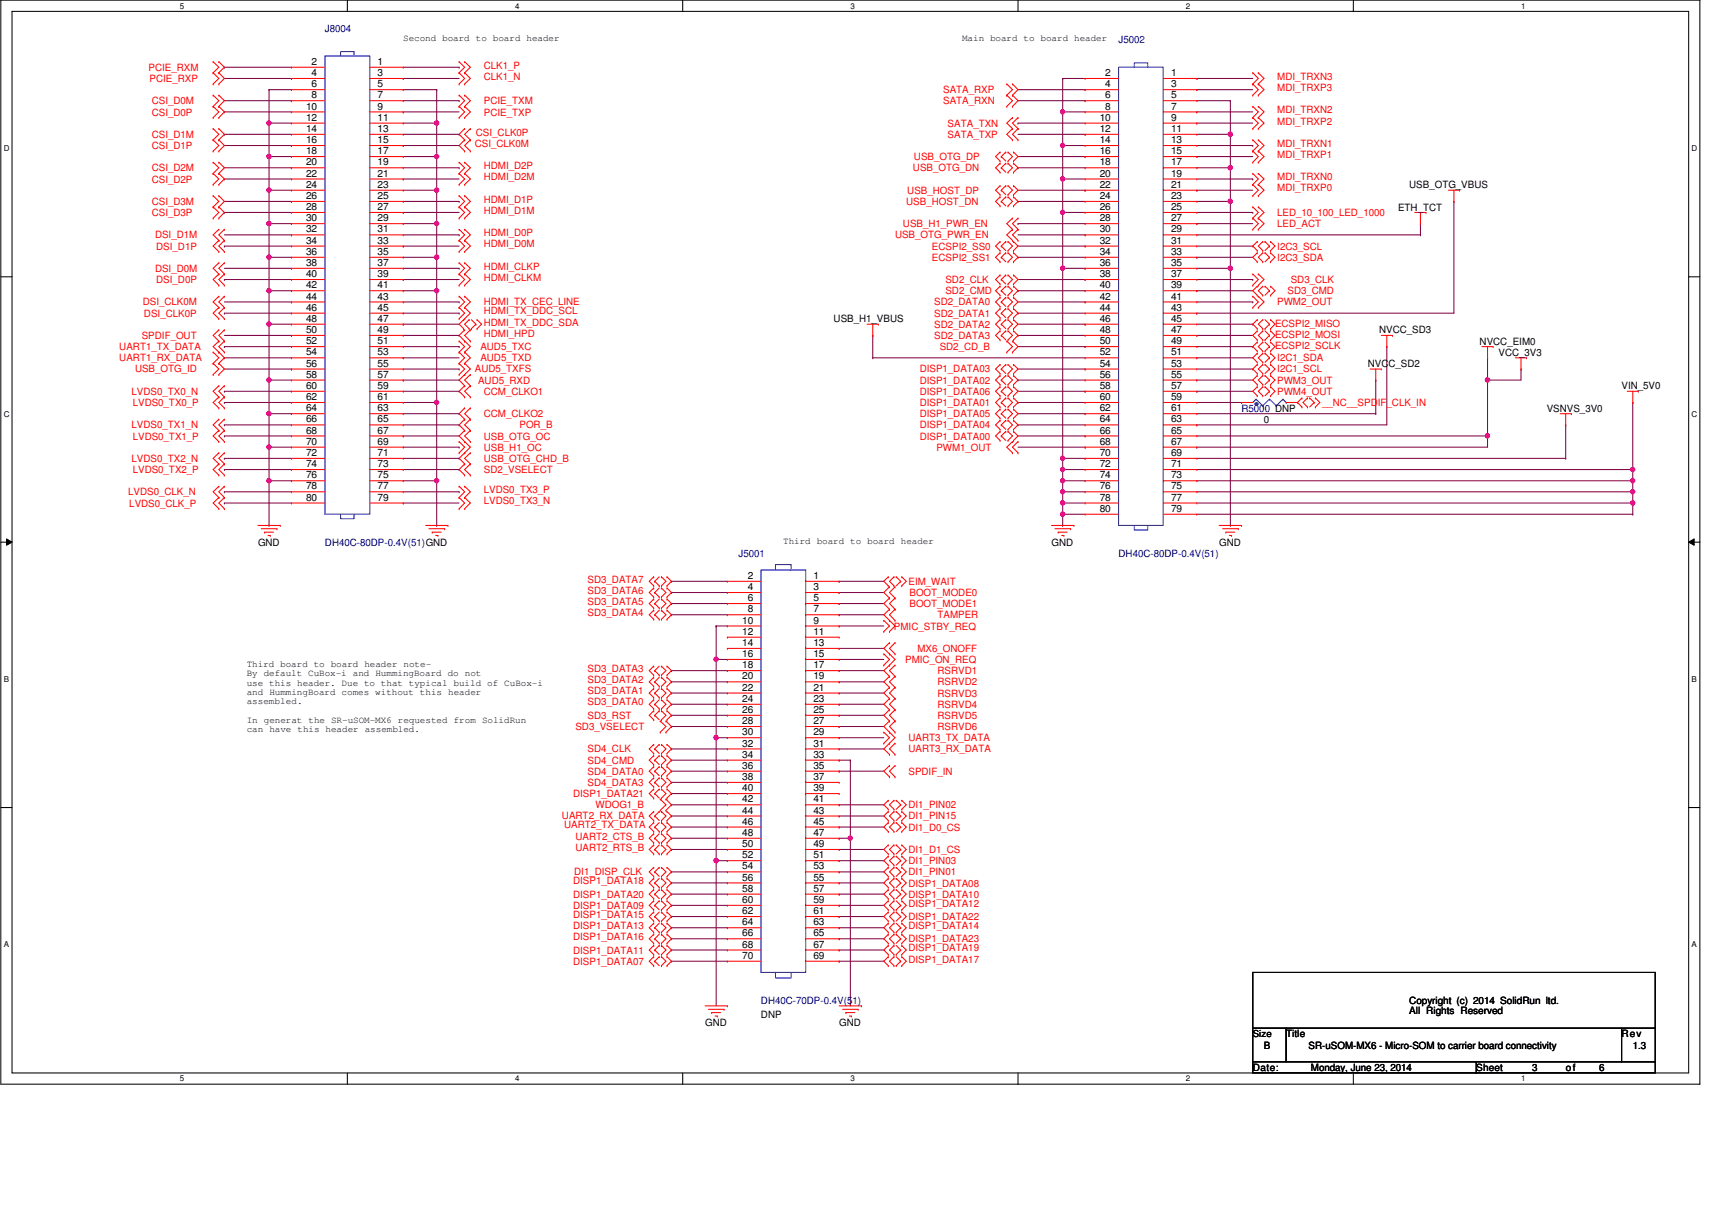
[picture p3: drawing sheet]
<svg xmlns="http://www.w3.org/2000/svg" width="420mm" height="297mm" viewBox="0 0 420 297" stroke-linecap="round" stroke-linejoin="round" font-family="sans-serif">
<defs><g id="words">
<g font-size="2.5" fill="#000080">
<text x="79.7" y="7.8">J8004</text>
<text x="274.5" y="10.5">J5002</text>
<text x="304.7" y="101">R5000 DNP</text>
<text x="79.7" y="134">DH40C-80DP-0.4V(51)GND</text>
<text x="181.3" y="136.7">J5001</text>
<text x="274.5" y="136.7">DH40C-80DP-0.4V(51)</text>
<text x="186.8" y="246.4">DH40C-70DP-0.4V(51)</text>
</g>
<g font-size="2.5" fill="#f00">
<text x="36.4" y="17.4">PCIE_RXM</text>
<text x="118.7" y="16.8">CLK1_P</text>
<text x="36.7" y="20.1">PCIE_RXP</text>
<text x="118.7" y="19.6">CLK1_N</text>
<text x="231.5" y="22.9">SATA_RXP</text>
<text x="313.5" y="22.3">MDI_TRXP3</text>
<text x="313.5" y="19.6">MDI_TRXN3</text>
<text x="37.2" y="25.6">CSI_D0M</text>
<text x="37.2" y="28.4">CSI_D0P</text>
<text x="118.7" y="25.6">PCIE_TXM</text>
<text x="118.7" y="28.4">PCIE_TXP</text>
<text x="231.5" y="25.6">SATA_RXN</text>
<text x="313.5" y="27.8">MDI_TRXN2</text>
<text x="37.2" y="33.8">CSI_D1M</text>
<text x="116.8" y="33.3">CSI_CLK0P</text>
<text x="232.6" y="31.1">SATA_TXN</text>
<text x="232.6" y="33.8">SATA_TXP</text>
<text x="313.5" y="30.6">MDI_TRXP2</text>
<text x="37.2" y="36.6">CSI_D1P</text>
<text x="116.5" y="36">CSI_CLK0M</text>
<text x="118.7" y="41.5">HDMI_D2P</text>
<text x="224.3" y="39.3">USB_OTG_DP</text>
<text x="313.5" y="38.8">MDI_TRXP1</text>
<text x="313.5" y="36">MDI_TRXN1</text>
<text x="37.2" y="42.1">CSI_D2M</text>
<text x="37.2" y="44.8">CSI_D2P</text>
<text x="118.7" y="44.3">HDMI_D2M</text>
<text x="222.7" y="47.5">USB_HOST_DP</text>
<text x="224.1" y="42.1">USB_OTG_DN</text>
<text x="313.5" y="47">MDI_TRXP0</text>
<text x="313.5" y="44.3">MDI_TRXN0</text>
<text x="37.2" y="50.3">CSI_D3M</text>
<text x="37.2" y="53">CSI_D3P</text>
<text x="118.7" y="52.5">HDMI_D1M</text>
<text x="118.7" y="49.7">HDMI_D1P</text>
<text x="222.4" y="50.3">USB_HOST_DN</text>
<text x="313.5" y="53">LED_10_100_LED_1000</text>
<text x="38" y="58.5">DSI_D1M</text>
<text x="118.7" y="58">HDMI_D0P</text>
<text x="219.7" y="58.5">USB_OTG_PWR_EN</text>
<text x="221.6" y="55.8">USB_H1_PWR_EN</text>
<text x="313.5" y="55.8">LED_ACT</text>
<text x="38.3" y="61.3">DSI_D1P</text>
<text x="118.7" y="60.7">HDMI_D0M</text>
<text x="228.7" y="64">ECSPI2_SS1</text>
<text x="228.7" y="61.3">ECSPI2_SS0</text>
<text x="313.5" y="61.3">I2C3_SCL</text>
<text x="313.5" y="64">I2C3_SDA</text>
<text x="38" y="66.8">DSI_D0M</text>
<text x="38.3" y="69.5">DSI_D0P</text>
<text x="118.7" y="69">HDMI_CLKM</text>
<text x="118.7" y="66.2">HDMI_CLKP</text>
<text x="232" y="69.5">SD2_CLK</text>
<text x="316.8" y="69.5">SD3_CLK</text>
<text x="35" y="75">DSI_CLK0M</text>
<text x="35.3" y="77.7">DSI_CLK0P</text>
<text x="118.7" y="77.2">HDMI_TX_DDC_SCL</text>
<text x="118.7" y="75">HDMI_TX_CEC_LINE</text>
<text x="229.3" y="75">SD2_DATA0</text>
<text x="229.3" y="77.7">SD2_DATA1</text>
<text x="232" y="72.3">SD2_CMD</text>
<text x="313.5" y="75">PWM2_OUT</text>
<text x="316" y="72.3">SD3_CMD</text>
<text x="34.8" y="83.2">SPDIF_OUT</text>
<text x="118.7" y="82.7">HDMI_HPD</text>
<text x="118.7" y="79.9">HDMI_TX_DDC_SDA</text>
<text x="229.3" y="80.5">SD2_DATA2</text>
<text x="229.3" y="83.2">SD2_DATA3</text>
<text x="312.9" y="82.9">ECSPI2_MOSI</text>
<text x="312.9" y="80.2">ECSPI2_MISO</text>
<text x="29.3" y="88.7">UART1_RX_DATA</text>
<text x="29.3" y="86">UART1_TX_DATA</text>
<text x="117.9" y="88.7">AUD5_TXD</text>
<text x="117.9" y="86">AUD5_TXC</text>
<text x="230.6" y="86">SD2_CD_B</text>
<text x="312.9" y="85.7">ECSPI2_SCLK</text>
<text x="313.5" y="88.7">I2C1_SDA</text>
<text x="33.1" y="91.4">USB_OTG_ID</text>
<text x="116.5" y="91.4">AUD5_TXFS</text>
<text x="117.3" y="94.2">AUD5_RXD</text>
<text x="225.7" y="91.4">DISP1_DATA03</text>
<text x="225.7" y="94.2">DISP1_DATA02</text>
<text x="313.5" y="94.2">PWM3_OUT</text>
<text x="313.5" y="91.4">I2C1_SCL</text>
<text x="32.3" y="96.9">LVDS0_TX0_N</text>
<text x="32.6" y="99.7">LVDS0_TX0_P</text>
<text x="118.7" y="96.9">CCM_CLKO1</text>
<text x="225.7" y="96.9">DISP1_DATA06</text>
<text x="225.7" y="99.7">DISP1_DATA01</text>
<text x="313.5" y="96.9">PWM4_OUT</text>
<text x="324.5" y="99.7">__NC__SPDIF_CLK_IN</text>
<text x="32.3" y="105.2">LVDS0_TX1_N</text>
<text x="32.6" y="107.9">LVDS0_TX1_P</text>
<text x="118.7" y="107.9">USB_OTG_OC</text>
<text x="118.7" y="102.4">CCM_CLKO2</text>
<text x="127.5" y="105.2">POR_B</text>
<text x="225.7" y="102.4">DISP1_DATA05</text>
<text x="225.7" y="105.2">DISP1_DATA04</text>
<text x="225.7" y="107.9">DISP1_DATA00</text>
<text x="32.3" y="113.4">LVDS0_TX2_N</text>
<text x="118.7" y="113.4">USB_OTG_CHD_B</text>
<text x="118.7" y="110.7">USB_H1_OC</text>
<text x="229.8" y="110.7">PWM1_OUT</text>
<text x="32.6" y="116.1">LVDS0_TX2_P</text>
<text x="118.7" y="116.1">SD2_VSELECT</text>
<text x="31.5" y="121.6">LVDS0_CLK_N</text>
<text x="31.7" y="124.4">LVDS0_CLK_P</text>
<text x="118.7" y="123.8">LVDS0_TX3_N</text>
<text x="118.7" y="121.1">LVDS0_TX3_P</text>
<text x="144.2" y="143">SD3_DATA7</text>
<text x="223" y="143.6">EIM_WAIT</text>
<text x="144.2" y="148.5">SD3_DATA5</text>
<text x="144.2" y="145.8">SD3_DATA6</text>
<text x="223.2" y="146.3">BOOT_MODE0</text>
<text x="223.2" y="149.1">BOOT_MODE1</text>
<text x="144.2" y="151.3">SD3_DATA4</text>
<text x="219.4" y="154.6">PMIC_STBY_REQ</text>
<text x="230.1" y="151.8">TAMPER</text>
<text x="225.2" y="160">MX6_ONOFF</text>
<text x="144.2" y="167.7">SD3_DATA2</text>
<text x="144.2" y="165">SD3_DATA3</text>
<text x="222.2" y="162.8">PMIC_ON_REQ</text>
<text x="230.1" y="165.5">RSRVD1</text>
<text x="144.2" y="170.4">SD3_DATA1</text>
<text x="144.2" y="173.2">SD3_DATA0</text>
<text x="230.1" y="173.7">RSRVD4</text>
<text x="230.1" y="171">RSRVD3</text>
<text x="230.1" y="168.3">RSRVD2</text>
<text x="141.2" y="179.2">SD3_VSELECT</text>
<text x="144.2" y="176.5">SD3_RST</text>
<text x="230.1" y="176.5">RSRVD5</text>
<text x="230.1" y="179.2">RSRVD6</text>
<text x="144.2" y="184.7">SD4_CLK</text>
<text x="223" y="182">UART3_TX_DATA</text>
<text x="223" y="184.7">UART3_RX_DATA</text>
<text x="144.2" y="190.2">SD4_DATA0</text>
<text x="144.2" y="187.5">SD4_CMD</text>
<text x="223" y="190.2">SPDIF_IN</text>
<text x="140.7" y="195.7">DISP1_DATA21</text>
<text x="144.2" y="193">SD4_DATA3</text>
<text x="137.9" y="201.2">UART2_RX_DATA</text>
<text x="138.5" y="203.4">UART2_TX_DATA</text>
<text x="146.2" y="198.4">WDOG1_B</text>
<text x="223" y="201.2">DI1_PIN15</text>
<text x="223" y="198.4">DI1_PIN02</text>
<text x="223" y="203.9">DI1_D0_CS</text>
<text x="141.2" y="208.9">UART2_RTS_B</text>
<text x="141.2" y="206.1">UART2_CTS_B</text>
<text x="223" y="209.4">DI1_D1_CS</text>
<text x="140.9" y="214.9">DI1_DISP_CLK</text>
<text x="223" y="212.1">DI1_PIN03</text>
<text x="223" y="214.9">DI1_PIN01</text>
<text x="140.7" y="217.1">DISP1_DATA18</text>
<text x="140.7" y="220.4">DISP1_DATA20</text>
<text x="223" y="217.6">DISP1_DATA08</text>
<text x="223" y="220.4">DISP1_DATA10</text>
<text x="140.7" y="225.3">DISP1_DATA15</text>
<text x="140.7" y="223.1">DISP1_DATA09</text>
<text x="223" y="222.6">DISP1_DATA12</text>
<text x="223" y="225.8">DISP1_DATA22</text>
<text x="140.7" y="228">DISP1_DATA13</text>
<text x="140.7" y="230.8">DISP1_DATA16</text>
<text x="223" y="228">DISP1_DATA14</text>
<text x="223" y="233.6">DISP1_DATA19</text>
<text x="223" y="231.4">DISP1_DATA23</text>
<text x="140.7" y="234.1">DISP1_DATA11</text>
<text x="140.7" y="236.9">DISP1_DATA07</text>
<text x="223" y="236.3">DISP1_DATA17</text>
</g>
<g font-size="2.5">
<text x="76.5" y="15.9">2</text>
<text x="92.7" y="15.9">1</text>
<text x="76.5" y="18.7">4</text>
<text x="76.5" y="21.4">6</text>
<text x="92.7" y="18.7">3</text>
<text x="92.7" y="21.4">5</text>
<text x="271.3" y="18.7">2</text>
<text x="271.3" y="21.4">4</text>
<text x="287.4" y="18.7">1</text>
<text x="287.4" y="21.4">3</text>
<text x="75.1" y="26.9">10</text>
<text x="75.1" y="29.6">12</text>
<text x="76.5" y="24.1">8</text>
<text x="92.7" y="24.1">7</text>
<text x="92.7" y="26.9">9</text>
<text x="92.7" y="29.6">11</text>
<text x="269.9" y="29.6">10</text>
<text x="271.3" y="24.1">6</text>
<text x="271.3" y="26.9">8</text>
<text x="287.4" y="24.1">5</text>
<text x="287.4" y="26.9">7</text>
<text x="287.4" y="29.6">9</text>
<text x="75.1" y="32.4">14</text>
<text x="75.1" y="35.1">16</text>
<text x="92.7" y="32.4">13</text>
<text x="92.7" y="35.1">15</text>
<text x="269.9" y="32.4">12</text>
<text x="269.9" y="35.1">14</text>
<text x="287.4" y="32.4">11</text>
<text x="287.4" y="35.1">13</text>
<text x="75.1" y="37.8">18</text>
<text x="75.1" y="40.6">20</text>
<text x="92.7" y="37.8">17</text>
<text x="92.7" y="40.6">19</text>
<text x="269.9" y="37.8">16</text>
<text x="269.9" y="40.6">18</text>
<text x="287.4" y="37.8">15</text>
<text x="287.4" y="40.6">17</text>
<text x="75.1" y="43.3">22</text>
<text x="75.1" y="46.1">24</text>
<text x="92.7" y="43.3">21</text>
<text x="92.7" y="46.1">23</text>
<text x="269.9" y="43.3">20</text>
<text x="269.9" y="46.1">22</text>
<text x="287.4" y="43.3">19</text>
<text x="287.4" y="46.1">21</text>
<text x="345.9" y="46.2">USB_OTG_VBUS</text>
<text x="75.1" y="48.9">26</text>
<text x="75.1" y="51.6">28</text>
<text x="92.7" y="48.9">25</text>
<text x="92.7" y="51.6">27</text>
<text x="269.9" y="48.9">24</text>
<text x="269.9" y="51.6">26</text>
<text x="287.4" y="48.9">23</text>
<text x="287.4" y="51.6">25</text>
<text x="343.1" y="51.7">ETH_TCT</text>
<text x="75.1" y="54.3">30</text>
<text x="75.1" y="57.1">32</text>
<text x="75.1" y="59.8">34</text>
<text x="92.7" y="54.3">29</text>
<text x="92.7" y="57.1">31</text>
<text x="92.7" y="59.8">33</text>
<text x="269.9" y="54.3">28</text>
<text x="269.9" y="57.1">30</text>
<text x="269.9" y="59.8">32</text>
<text x="287.4" y="54.3">27</text>
<text x="287.4" y="57.1">29</text>
<text x="287.4" y="59.8">31</text>
<text x="75.1" y="62.6">36</text>
<text x="75.1" y="65.3">38</text>
<text x="92.7" y="62.6">35</text>
<text x="92.7" y="65.3">37</text>
<text x="269.9" y="62.6">34</text>
<text x="269.9" y="65.3">36</text>
<text x="287.4" y="62.6">33</text>
<text x="287.4" y="65.3">35</text>
<text x="75.1" y="68">40</text>
<text x="75.1" y="70.8">42</text>
<text x="92.7" y="68">39</text>
<text x="92.7" y="70.8">41</text>
<text x="269.9" y="68">38</text>
<text x="269.9" y="70.8">40</text>
<text x="287.4" y="68">37</text>
<text x="287.4" y="70.8">39</text>
<text x="75.1" y="73.5">44</text>
<text x="75.1" y="76.3">46</text>
<text x="92.7" y="73.5">43</text>
<text x="92.7" y="76.3">45</text>
<text x="269.9" y="73.5">42</text>
<text x="269.9" y="76.3">44</text>
<text x="287.4" y="73.5">41</text>
<text x="287.4" y="76.3">43</text>
<text x="75.1" y="79">48</text>
<text x="75.1" y="81.7">50</text>
<text x="92.7" y="79">47</text>
<text x="92.7" y="81.7">49</text>
<text x="204.6" y="79.1">USB_H1_VBUS</text>
<text x="269.9" y="79">46</text>
<text x="269.9" y="81.7">48</text>
<text x="287.4" y="79">45</text>
<text x="287.4" y="81.7">47</text>
<text x="338.4" y="81.8">NVCC_SD3</text>
<text x="75.1" y="84.5">52</text>
<text x="75.1" y="87.2">54</text>
<text x="92.7" y="84.5">51</text>
<text x="92.7" y="87.2">53</text>
<text x="269.9" y="84.5">50</text>
<text x="269.9" y="87.2">52</text>
<text x="287.4" y="84.5">49</text>
<text x="287.4" y="87.2">51</text>
<text x="363.1" y="84.6">NVCC_EIM0</text>
<text x="367.8" y="87.3">VCC_3V3</text>
<text x="75.1" y="90">56</text>
<text x="75.1" y="92.7">58</text>
<text x="75.1" y="95.5">60</text>
<text x="92.7" y="90">55</text>
<text x="92.7" y="92.7">57</text>
<text x="92.7" y="95.5">59</text>
<text x="269.9" y="90">54</text>
<text x="269.9" y="92.7">56</text>
<text x="269.9" y="95.5">58</text>
<text x="287.4" y="90">53</text>
<text x="287.4" y="92.7">55</text>
<text x="287.4" y="95.5">57</text>
<text x="335.7" y="90.1">NVCC_SD2</text>
<text x="398" y="95.5">VIN_5V0</text>
<text x="75.1" y="98.2">62</text>
<text x="75.1" y="101">64</text>
<text x="92.7" y="98.2">61</text>
<text x="92.7" y="101">63</text>
<text x="269.9" y="98.2">60</text>
<text x="269.9" y="101">62</text>
<text x="287.4" y="98.2">59</text>
<text x="287.4" y="101">61</text>
<text x="379.6" y="101">VSNVS_3V0</text>
<text x="75.1" y="103.7">66</text>
<text x="75.1" y="106.4">68</text>
<text x="92.7" y="103.7">65</text>
<text x="92.7" y="106.4">67</text>
<text x="269.9" y="103.7">64</text>
<text x="269.9" y="106.4">66</text>
<text x="287.4" y="103.7">63</text>
<text x="287.4" y="106.4">65</text>
<text x="310.2" y="103.8">0</text>
<text x="75.1" y="109.2">70</text>
<text x="75.1" y="111.9">72</text>
<text x="92.7" y="109.2">69</text>
<text x="92.7" y="111.9">71</text>
<text x="269.9" y="109.2">68</text>
<text x="269.9" y="111.9">70</text>
<text x="287.4" y="109.2">67</text>
<text x="287.4" y="111.9">69</text>
<text x="75.1" y="114.7">74</text>
<text x="75.1" y="117.4">76</text>
<text x="92.7" y="114.7">73</text>
<text x="92.7" y="117.4">75</text>
<text x="269.9" y="114.7">72</text>
<text x="269.9" y="117.4">74</text>
<text x="287.4" y="114.7">71</text>
<text x="287.4" y="117.4">73</text>
<text x="75.1" y="120.1">78</text>
<text x="75.1" y="122.9">80</text>
<text x="92.7" y="120.1">77</text>
<text x="92.7" y="122.9">79</text>
<text x="269.9" y="120.1">76</text>
<text x="269.9" y="122.9">78</text>
<text x="269.9" y="125.6">80</text>
<text x="287.4" y="120.1">75</text>
<text x="287.4" y="122.9">77</text>
<text x="287.4" y="125.6">79</text>
<text x="63.3" y="134">GND</text>
<text x="258.1" y="134">GND</text>
<text x="299.2" y="134">GND</text>
<text x="183.5" y="142.1">2</text>
<text x="199.6" y="142.1">1</text>
<text x="183.5" y="144.9">4</text>
<text x="183.5" y="147.6">6</text>
<text x="199.6" y="144.9">3</text>
<text x="199.6" y="147.6">5</text>
<text x="182.1" y="153.1">10</text>
<text x="182.1" y="155.8">12</text>
<text x="183.5" y="150.3">8</text>
<text x="199.6" y="150.3">7</text>
<text x="199.6" y="153.1">9</text>
<text x="199.6" y="155.8">11</text>
<text x="182.1" y="158.6">14</text>
<text x="182.1" y="161.3">16</text>
<text x="199.6" y="158.6">13</text>
<text x="199.6" y="161.3">15</text>
<text x="182.1" y="164">18</text>
<text x="182.1" y="166.8">20</text>
<text x="199.6" y="164">17</text>
<text x="199.6" y="166.8">19</text>
<text x="182.1" y="169.5">22</text>
<text x="182.1" y="172.3">24</text>
<text x="199.6" y="169.5">21</text>
<text x="199.6" y="172.3">23</text>
<text x="182.1" y="175">26</text>
<text x="182.1" y="177.8">28</text>
<text x="199.6" y="175">25</text>
<text x="199.6" y="177.8">27</text>
<text x="182.1" y="180.5">30</text>
<text x="182.1" y="183.3">32</text>
<text x="199.6" y="180.5">29</text>
<text x="199.6" y="183.3">31</text>
<text x="182.1" y="186">34</text>
<text x="182.1" y="188.7">36</text>
<text x="182.1" y="191.5">38</text>
<text x="199.6" y="186">33</text>
<text x="199.6" y="188.7">35</text>
<text x="199.6" y="191.5">37</text>
<text x="182.1" y="194.2">40</text>
<text x="182.1" y="197">42</text>
<text x="199.6" y="194.2">39</text>
<text x="199.6" y="197">41</text>
<text x="182.1" y="199.7">44</text>
<text x="182.1" y="202.4">46</text>
<text x="199.6" y="199.7">43</text>
<text x="199.6" y="202.4">45</text>
<text x="182.1" y="205.2">48</text>
<text x="182.1" y="207.9">50</text>
<text x="199.6" y="205.2">47</text>
<text x="199.6" y="207.9">49</text>
<text x="182.1" y="210.7">52</text>
<text x="182.1" y="213.4">54</text>
<text x="199.6" y="210.7">51</text>
<text x="199.6" y="213.4">53</text>
<text x="182.1" y="216.2">56</text>
<text x="182.1" y="218.9">58</text>
<text x="182.1" y="221.7">60</text>
<text x="199.6" y="216.2">55</text>
<text x="199.6" y="218.9">57</text>
<text x="199.6" y="221.7">59</text>
<text x="182.1" y="224.4">62</text>
<text x="182.1" y="227.2">64</text>
<text x="199.6" y="224.4">61</text>
<text x="199.6" y="227.2">63</text>
<text x="182.1" y="229.9">66</text>
<text x="182.1" y="232.6">68</text>
<text x="199.6" y="229.9">65</text>
<text x="199.6" y="232.6">67</text>
<text x="182.1" y="235.4">70</text>
<text x="199.6" y="235.4">69</text>
<text x="173" y="251.9">GND</text>
<text x="186.8" y="250">DNP</text>
<text x="205.9" y="251.9">GND</text>
<text x="345.9" y="246.4">Copyright (c) 2014 SolidRun ltd.</text>
<text x="345.9" y="249">All Rights Reserved</text>
<text x="310.2" y="257.4">B</text>
<text x="315.7" y="254.7">Title</text>
<text x="321.2" y="257.4">SR-uSOM-MX6 - Micro-SOM to carrier board connectivity</text>
<text x="398" y="254.7">Rev</text>
<text x="400.7" y="257.4">1.3</text>
<text x="307.5" y="262.9">Date:</text>
<text x="321.7" y="262.9">Monday, June 23, 2014</text>
<text x="362.3" y="262.9">Sheet</text>
<text x="376" y="262.9">3</text>
<text x="384.2" y="262.9">of</text>
<text x="392.5" y="262.9">6</text>
</g>
<text font-size="2.4" x="307.5" y="254.6">Size</text>
<g font-size="2.3">
<text x="99" y="10.2">Second board to board header</text>
<text x="236.1" y="10.2">Main board to board header</text>
<text x="192.2" y="133.6">Third board to board header</text>
<text x="60.6" y="163.7">Third board to board header note-</text>
<text x="60.6" y="166">By default CuBox-i and HummingBoard do not</text>
<text x="60.6" y="168.3">use this header. Due to that typical build of CuBox-i</text>
<text x="60.6" y="170.6">and HummingBoard comes without this header</text>
<text x="60.6" y="172.9">assembled.</text>
<text x="60.6" y="177.5">In generat the SR-uSOM-MX6 requested from SolidRun</text>
<text x="60.6" y="179.7">can have this header assembled.</text>
</g>
<g font-size="2">
<text x="44.1" y="2.1">5</text>
<text x="126.4" y="2.1">4</text>
<text x="208.7" y="2.1">3</text>
<text x="291" y="2.1">2</text>
<text x="373.3" y="2.1">1</text>
<text x=".9" y="37.1">D</text>
<text x="415.2" y="37.1">D</text>
<text x=".9" y="102.3">C</text>
<text x="415.2" y="102.3">C</text>
<text x=".9" y="167.4">B</text>
<text x="415.2" y="167.4">B</text>
<text x=".9" y="232.6">A</text>
<text x="415.2" y="232.6">A</text>
<text x="44.1" y="265.5">5</text>
<text x="126.4" y="265.5">4</text>
<text x="208.7" y="265.5">3</text>
<text x="291" y="265.5">2</text>
<text x="373.3" y="265.5">1</text>
</g>
</g></defs>
<path d="M.2 0h417v266.1h-417zM3 2.8h411.4v260.6h-411.4z" fill="none" stroke="#000" stroke-width=".25"/>
<g fill="#fff">
<path d="M44.1 .3h1.1v2.2h-1.1z"/>
<path d="M44.1 263.7h1.1v2.2h-1.1z"/>
</g>
<path d="M85.2 0v2.8M85.2 263.4v2.7" fill="none" stroke="#000" stroke-width=".25"/>
<g fill="#fff">
<path d="M126.4 .3h1.1v2.2h-1.1z"/>
<path d="M126.4 263.7h1.1v2.2h-1.1z"/>
</g>
<path d="M167.5 0v2.8M167.5 263.4v2.7" fill="none" stroke="#000" stroke-width=".25"/>
<g fill="#fff">
<path d="M208.7 .3h1.1v2.2h-1.1z"/>
<path d="M208.7 263.7h1.1v2.2h-1.1z"/>
</g>
<path d="M249.8 0v2.8M249.8 263.4v2.7" fill="none" stroke="#000" stroke-width=".25"/>
<g fill="#fff">
<path d="M291 .3h1.1v2.2h-1.1z"/>
<path d="M291 263.7h1.1v2.2h-1.1z"/>
</g>
<path d="M332.1 0v2.8M332.1 263.4v2.7" fill="none" stroke="#000" stroke-width=".25"/>
<g fill="#fff">
<path d="M373.3 .3h1.1v2.2h-1.1z"/>
<path d="M373.3 263.7h1.1v2.2h-1.1z"/>
<path d="M.9 35.3h1.4v2.2h-1.4z"/>
<path d="M415.2 35.3h1.3v2.2h-1.3z"/>
<path d="M.9 100.5h1.4v2.2h-1.4z"/>
<path d="M415.2 100.5h1.3v2.2h-1.3z"/>
</g>
<path d="M.2 67.9h2.8M414.4 67.9h2.8" fill="none" stroke="#000" stroke-width=".25"/>
<g fill="#fff">
<path d="M.9 165.7h1.3v2.2h-1.3z"/>
<path d="M415.2 165.7h1.3v2.2h-1.3z"/>
</g>
<path d="M.2 133.1h2.8M1.6 132.3l1.4 .8-1.4 .8zM414.4 133.1l1.4-.8v1.6zM414.4 133.1h2.8" fill="none" stroke="#000" stroke-width=".25"/>
<path d="M1.6 132.3l1.4 .8-1.4 .8zM414.4 133.1l1.4-.8v1.6z" fill="#000"/>
<g fill="#fff">
<path d="M.9 230.8h1.3v2.2h-1.3z"/>
<path d="M415.2 230.8h1.3v2.2h-1.3z"/>
</g>
<path d="M.2 198.2h2.8M414.4 198.2h2.8" fill="none" stroke="#000" stroke-width=".25"/>
<g fill="none" stroke="#800040" stroke-width=".25">
<path d="M55.1 98.8h.1M55.1 96.1h.1M55.1 98.8h16.4M55.1 96.1h16.4M55.1 115.3h.1M55.1 112.5h.1M55.1 107h.1M55.1 104.3h.1M55.1 115.3h16.4M55.1 112.5h16.4M55.1 107h16.4M55.1 104.3h16.4"/>
<path d="M55.1 123.5h.1M55.1 120.7h.1M55.1 123.5h16.4M55.1 120.7h16.4M164.8 142.7h.1M164.8 145.5h.1M164.8 148.2h.1M164.8 150.9h.1M164.8 142.7h13.7M164.8 145.5h13.7M164.8 148.2h13.7M164.8 150.9h13.7"/>
<path d="M175.8 153.7h.1M175.8 153.7v27.4M175.8 153.7h2.7M164.8 164.6h.1M164.8 167.4h.1M164.8 170.1h.1M164.8 172.9h.1M164.8 175.6h.1M164.8 178.4h.1M164.8 164.6h13.7M164.8 167.4h13.7M164.8 170.1h13.7"/>
<path d="M164.8 172.9h13.7M164.8 175.6h13.7M164.8 178.4h13.7M175.8 161.9h.1M175.8 161.9h2.7M164.8 214h.1M164.8 214h13.7M175.8 211.3h.1M175.8 211.3h2.7M175.8 211.3v35.6"/>
</g>
<circle cx="175.7" cy="161.9" r=".54" fill="#f0f"/>
<circle cx="175.7" cy="161.9" r=".54" fill="none" stroke="#f0f" stroke-width=".25"/>
<path d="M205.9 186.6h.1M205.9 186.6h2.8M208.7 186.6h.1M208.7 186.6v19.2" fill="none" stroke="#800040" stroke-width=".25"/>
<circle cx="208.7" cy="205.8" r=".54" fill="#f0f"/>
<circle cx="208.7" cy="205.8" r=".54" fill="none" stroke="#f0f" stroke-width=".25"/>
<g fill="none" stroke="#800040" stroke-width=".25">
<path d="M205.9 142.7h.1M205.9 145.5h.1M205.9 148.2h.1M205.9 150.9h.1M205.9 153.7h.1M205.9 159.2h.1M205.9 142.7h11M205.9 145.5h11M205.9 148.2h11M205.9 150.9h11M205.9 153.7h11M205.9 159.2h11"/>
<path d="M205.9 161.9h.1M205.9 161.9h11M175.8 181.1h.1M175.8 181.1h2.7M175.8 181.1v30.2M205.9 189.3h.1M205.9 189.3h11"/>
</g>
<circle cx="175.7" cy="211.3" r=".54" fill="#f0f"/>
<circle cx="175.7" cy="211.3" r=".54" fill="none" stroke="#f0f" stroke-width=".25"/>
<circle cx="175.7" cy="181.1" r=".54" fill="#f0f"/>
<circle cx="175.7" cy="181.1" r=".54" fill="none" stroke="#f0f" stroke-width=".25"/>
<g fill="none" stroke="#800040" stroke-width=".25">
<path d="M302 33v8.2M302 41.2h.1M249.8 71.4h.1M249.8 76.9h.1M249.8 68.6h16.5M249.8 71.4h16.5M249.8 74.1h16.5M249.8 76.9h16.5M249.8 79.6h16.5M266.3 68.6h.1M266.3 74.1h.1M266.3 79.6h.1"/>
<path d="M55.1 85.1h.1M55.1 87.8h.1M55.1 85.1h16.4M55.1 87.8h16.4M214.2 82.3h.1M214.2 82.3v5.5M249.8 82.3h.1M249.8 82.3h16.5M249.8 85.1h16.5M266.3 85.1h.1M373.3 90.6h.1M373.3 90.6v2.7"/>
<path d="M249.8 107h16.5M249.8 109.8h16.5M266.3 107h.1M266.3 109.8h.1M384.2 104.3h.1M384.2 104.3v8.2M164.8 183.9h.1M164.8 186.6h.1M164.8 189.3h.1M164.8 192.1h.1M164.8 183.9h13.7M164.8 186.6h13.7"/>
<path d="M164.8 189.3h13.7M164.8 192.1h13.7M164.8 200.3h.1M164.8 203h.1M164.8 205.8h.1M164.8 208.5h.1M164.8 200.3h13.7M164.8 203h13.7M164.8 205.8h13.7M164.8 208.5h13.7"/>
</g>
<circle cx="301.9" cy="33" r=".54" fill="#f0f"/>
<circle cx="301.9" cy="33" r=".54" fill="none" stroke="#f0f" stroke-width=".25"/>
<circle cx="301.9" cy="41.2" r=".54" fill="#f0f"/>
<circle cx="301.9" cy="41.2" r=".54" fill="none" stroke="#f0f" stroke-width=".25"/>
<g fill="none" stroke="#800040" stroke-width=".25">
<path d="M55.1 16.5h.1M55.1 16.5h16.4M55.1 19.3h16.4M71.5 19.3h.1M99 19.3h.1M99 16.5h13.7M99 19.3h13.7M112.7 16.5h.1M260.8 19.3v8.2M55.1 33h.1M55.1 33h16.4M55.1 35.7h16.4"/>
<path d="M66 22h.1M66 30.2h.1M66 38.4h.1M66 22h5.5M66 22v16.4M66 30.2h5.5M71.5 35.7h.1M99 35.7h.1M99 33h13.7M99 35.7h13.7M112.7 33h.1M260.8 27.5h.1"/>
<path d="M293.7 24.7h8.3M302 24.7h.1M55.1 43.9h.1M55.1 52.2h.1M55.1 57.7h16.4M55.1 41.2h16.4M55.1 43.9h16.4M55.1 49.4h16.4M55.1 52.2h16.4M71.5 41.2h.1M71.5 49.4h.1M71.5 57.7h.1"/>
<path d="M99 43.9h.1M99 52.2h.1M99 57.7h13.7M99 41.2h13.7M99 43.9h13.7M99 49.4h13.7M99 52.2h13.7M112.7 41.2h.1M112.7 49.4h.1M112.7 57.7h.1M293.7 57.7h54.9M348.6 57.7h.1"/>
<path d="M348.6 54.9h.1M348.6 54.9v2.8M55.1 60.4h.1M55.1 68.6h.1M55.1 76.9h.1M55.1 60.4h16.4M55.1 65.9h16.4M55.1 68.6h16.4M55.1 76.9h16.4M55.1 74.1h16.4M71.5 65.9h.1M71.5 74.1h.1"/>
<path d="M99 60.4h.1M99 68.6h.1M99 79.6h.1M99 60.4h13.7M99 65.9h13.7M99 68.6h13.7M99 76.9h13.7M99 79.6h13.7M112.7 65.9h.1M112.7 76.9h.1M99 82.3h13.7M112.7 82.3h.1"/>
</g>
<circle cx="66" cy="30.2" r=".54" fill="#f0f"/>
<circle cx="66" cy="30.2" r=".54" fill="none" stroke="#f0f" stroke-width=".25"/>
<circle cx="66" cy="38.4" r=".54" fill="#f0f"/>
<circle cx="66" cy="38.4" r=".54" fill="none" stroke="#f0f" stroke-width=".25"/>
<path d="M66 38.4h.1M66 38.4h5.5M66 38.4v8.3M66 46.7h.1" fill="none" stroke="#800040" stroke-width=".25"/>
<circle cx="66" cy="46.7" r=".54" fill="#f0f"/>
<circle cx="66" cy="46.7" r=".54" fill="none" stroke="#f0f" stroke-width=".25"/>
<path d="M66 46.7h.1M66 54.9h.1M66 46.7h5.5M66 46.7v16.5M66 54.9h5.5M66 63.2h.1" fill="none" stroke="#800040" stroke-width=".25"/>
<circle cx="66" cy="54.9" r=".54" fill="#f0f"/>
<circle cx="66" cy="54.9" r=".54" fill="none" stroke="#f0f" stroke-width=".25"/>
<path d="M66 63.2h.1M66 71.4h.1M66 63.2h5.5M66 63.2v8.2" fill="none" stroke="#800040" stroke-width=".25"/>
<circle cx="66" cy="63.1" r=".54" fill="#f0f"/>
<circle cx="66" cy="63.1" r=".54" fill="none" stroke="#f0f" stroke-width=".25"/>
<circle cx="66" cy="71.3" r=".54" fill="#f0f"/>
<circle cx="66" cy="71.3" r=".54" fill="none" stroke="#f0f" stroke-width=".25"/>
<path d="M66 71.4h.1M66 79.6h.1M66 71.4h5.5M66 71.4v21.9M66 79.6h5.5M66 93.3h.1" fill="none" stroke="#800040" stroke-width=".25"/>
<circle cx="66" cy="79.6" r=".54" fill="#f0f"/>
<circle cx="66" cy="79.6" r=".54" fill="none" stroke="#f0f" stroke-width=".25"/>
<circle cx="66" cy="93.3" r=".54" fill="#f0f"/>
<circle cx="66" cy="93.3" r=".54" fill="none" stroke="#f0f" stroke-width=".25"/>
<path d="M66 93.3h.1M66 93.3h5.5M66 93.3v16.5M66 101.6h.1M66 109.8h.1M66 101.6h5.5" fill="none" stroke="#800040" stroke-width=".25"/>
<circle cx="66" cy="101.5" r=".54" fill="#f0f"/>
<circle cx="66" cy="101.5" r=".54" fill="none" stroke="#f0f" stroke-width=".25"/>
<circle cx="66" cy="109.7" r=".54" fill="#f0f"/>
<circle cx="66" cy="109.7" r=".54" fill="none" stroke="#f0f" stroke-width=".25"/>
<path d="M66 109.8h.1M66 118h.1M66 109.8h5.5M66 109.8v8.2" fill="none" stroke="#800040" stroke-width=".25"/>
<circle cx="66" cy="118" r=".54" fill="#f0f"/>
<circle cx="66" cy="118" r=".54" fill="none" stroke="#f0f" stroke-width=".25"/>
<path d="M99 22h8.2M99 30.2h8.2M107.2 22h.1M107.2 30.2h.1M107.2 22v8.2M66 118h.1M66 118h5.5M66 118v11M66 129h.1" fill="none" stroke="#800040" stroke-width=".25"/>
<circle cx="107.1" cy="30.2" r=".54" fill="#f0f"/>
<circle cx="107.1" cy="30.2" r=".54" fill="none" stroke="#f0f" stroke-width=".25"/>
<path d="M99 38.4h8.2M107.2 38.4h.1M107.2 30.2v8.2" fill="none" stroke="#800040" stroke-width=".25"/>
<circle cx="107.1" cy="38.4" r=".54" fill="#f0f"/>
<circle cx="107.1" cy="38.4" r=".54" fill="none" stroke="#f0f" stroke-width=".25"/>
<path d="M107.2 38.4v8.3M99 46.7h8.2M107.2 46.7h.1" fill="none" stroke="#800040" stroke-width=".25"/>
<circle cx="107.1" cy="46.7" r=".54" fill="#f0f"/>
<circle cx="107.1" cy="46.7" r=".54" fill="none" stroke="#f0f" stroke-width=".25"/>
<path d="M99 54.9h8.2M107.2 54.9h.1M107.2 46.7v8.2" fill="none" stroke="#800040" stroke-width=".25"/>
<circle cx="107.1" cy="54.9" r=".54" fill="#f0f"/>
<circle cx="107.1" cy="54.9" r=".54" fill="none" stroke="#f0f" stroke-width=".25"/>
<path d="M107.2 54.9v16.5M99 63.2h8.2M107.2 63.2h.1M107.2 71.4h.1" fill="none" stroke="#800040" stroke-width=".25"/>
<circle cx="107.1" cy="63.1" r=".54" fill="#f0f"/>
<circle cx="107.1" cy="63.1" r=".54" fill="none" stroke="#f0f" stroke-width=".25"/>
<path d="M99 71.4h8.2M107.2 71.4h.1" fill="none" stroke="#800040" stroke-width=".25"/>
<circle cx="107.1" cy="71.3" r=".54" fill="#f0f"/>
<circle cx="107.1" cy="71.3" r=".54" fill="none" stroke="#f0f" stroke-width=".25"/>
<path d="M107.2 71.4v27.4M107.2 98.8h.1M99 118h8.2M107.2 118h.1" fill="none" stroke="#800040" stroke-width=".25"/>
<circle cx="107.1" cy="118" r=".54" fill="#f0f"/>
<circle cx="107.1" cy="118" r=".54" fill="none" stroke="#f0f" stroke-width=".25"/>
<g fill="none" stroke="#800040" stroke-width=".25">
<path d="M99 87.8h.1M99 93.3h.1M99 85.1h13.7M99 87.8h13.7M99 90.6h13.7M99 93.3h13.7M99 96.1h13.7M99 98.8h8.2M107.2 98.8h.1M112.7 85.1h.1M112.7 90.6h.1M112.7 96.1h.1"/>
<path d="M107.2 118v11M99 123.5h.1M99 120.7h13.7M99 123.5h13.7M107.2 129h.1M112.7 120.7h.1"/>
</g>
<circle cx="107.1" cy="98.8" r=".54" fill="#f0f"/>
<circle cx="107.1" cy="98.8" r=".54" fill="none" stroke="#f0f" stroke-width=".25"/>
<g fill="none" stroke="#800040" stroke-width=".25">
<path d="M293.7 33h8.3M302 33h.1M302 24.7v8.3M55.1 82.3h16.4M71.5 82.3h.1M107.2 98.8v19.2M400.7 98.8h.1M400.7 98.8v16.5M107.2 118h.1M293.7 126.2h107M293.7 123.5h107M400.7 126.2h.1"/>
<path d="M400.7 123.5h.1"/>
</g>
<circle cx="400.7" cy="123.5" r=".54" fill="#f0f"/>
<circle cx="400.7" cy="123.5" r=".54" fill="none" stroke="#f0f" stroke-width=".25"/>
<path d="M293.7 120.7h107M400.7 123.5h.1M400.7 120.7h.1M400.7 123.5v2.7" fill="none" stroke="#800040" stroke-width=".25"/>
<circle cx="400.7" cy="120.7" r=".54" fill="#f0f"/>
<circle cx="400.7" cy="120.7" r=".54" fill="none" stroke="#f0f" stroke-width=".25"/>
<path d="M293.7 118h107M400.7 118h.1M400.7 120.7h.1M400.7 120.7v2.8" fill="none" stroke="#800040" stroke-width=".25"/>
<circle cx="400.7" cy="118" r=".54" fill="#f0f"/>
<circle cx="400.7" cy="118" r=".54" fill="none" stroke="#f0f" stroke-width=".25"/>
<path d="M293.7 115.3h107M400.7 118h.1M400.7 115.3h.1M400.7 118v2.7" fill="none" stroke="#800040" stroke-width=".25"/>
<circle cx="400.7" cy="115.2" r=".54" fill="#f0f"/>
<circle cx="400.7" cy="115.2" r=".54" fill="none" stroke="#f0f" stroke-width=".25"/>
<path d="M260.8 115.3h.1M260.8 115.3h5.5M400.7 115.3h.1M400.7 115.3v2.7" fill="none" stroke="#800040" stroke-width=".25"/>
<circle cx="260.8" cy="115.2" r=".54" fill="#f0f"/>
<circle cx="260.8" cy="115.2" r=".54" fill="none" stroke="#f0f" stroke-width=".25"/>
<path d="M260.8 118h.1M260.8 115.3v2.7M260.8 118h5.5" fill="none" stroke="#800040" stroke-width=".25"/>
<circle cx="260.8" cy="118" r=".54" fill="#f0f"/>
<circle cx="260.8" cy="118" r=".54" fill="none" stroke="#f0f" stroke-width=".25"/>
<path d="M260.8 118v2.7M260.8 120.7h.1M260.8 120.7h5.5" fill="none" stroke="#800040" stroke-width=".25"/>
<circle cx="260.8" cy="120.7" r=".54" fill="#f0f"/>
<circle cx="260.8" cy="120.7" r=".54" fill="none" stroke="#f0f" stroke-width=".25"/>
<path d="M260.8 123.5h.1M260.8 120.7v2.8M260.8 123.5h5.5" fill="none" stroke="#800040" stroke-width=".25"/>
<circle cx="260.8" cy="123.5" r=".54" fill="#f0f"/>
<circle cx="260.8" cy="123.5" r=".54" fill="none" stroke="#f0f" stroke-width=".25"/>
<path d="M260.8 126.2h.1M260.8 123.5v2.7M260.8 126.2h5.5" fill="none" stroke="#800040" stroke-width=".25"/>
<circle cx="260.8" cy="126.2" r=".54" fill="#f0f"/>
<circle cx="260.8" cy="126.2" r=".54" fill="none" stroke="#f0f" stroke-width=".25"/>
<path d="M340.3 85.1h.1M340.3 85.1v19.2h-46.6M365.1 87.8h.1M365.1 87.8v5.5M293.7 104.3h.1M293.7 107h71.4M365.1 107h.1M260.8 129h.1M260.8 126.2v2.8" fill="none" stroke="#800040" stroke-width=".25"/>
<circle cx="365" cy="107" r=".54" fill="#f0f"/>
<circle cx="365" cy="107" r=".54" fill="none" stroke="#f0f" stroke-width=".25"/>
<path d="M365.1 93.3h.1M365.1 93.3v13.7" fill="none" stroke="#800040" stroke-width=".25"/>
<circle cx="365" cy="93.3" r=".54" fill="#f0f"/>
<circle cx="365" cy="93.3" r=".54" fill="none" stroke="#f0f" stroke-width=".25"/>
<g fill="none" stroke="#800040" stroke-width=".25">
<path d="M55.1 27.5h.1M55.1 24.7h16.4M55.1 27.5h16.4M71.5 24.7h.1M99 27.5h.1M99 24.7h13.7M99 27.5h13.7M112.7 24.7h.1M293.7 46.7h.1M293.7 43.9h13.8M293.7 46.7h13.8M293.7 41.2h8.3"/>
<path d="M302 41.2h.1M302 49.4h.1M302 41.2v8.2M307.5 43.9h.1M55.1 90.6h16.4M71.5 90.6h.1M214.2 87.8h.1M214.2 87.8h52.1M365.1 93.3h.1M365.1 93.3h8.2M99 107h.1M99 109.8h13.7"/>
<path d="M99 107h13.7M99 101.6h13.7M99 104.3h13.7M112.7 109.8h.1M112.7 101.6h.1M112.7 104.3h.1M260.8 115.3h.1M266.3 112.5h.1M266.3 112.5h-5.5v2.8M293.7 109.8h.1M293.7 112.5h90.5M365.1 107h.1"/>
<path d="M365.1 107v2.8h-71.4M384.2 112.5h.1M205.9 178.4h.1M205.9 175.6h.1M205.9 172.9h.1M205.9 170.1h.1M205.9 167.4h.1M205.9 164.6h.1M205.9 178.4h11M205.9 175.6h11M205.9 172.9h11M205.9 170.1h11"/>
<path d="M205.9 167.4h11M205.9 164.6h11M164.8 197.6h.1M164.8 197.6h13.7M205.9 183.9h.1M205.9 181.1h.1M205.9 183.9h11M205.9 181.1h11"/>
</g>
<circle cx="301.9" cy="49.4" r=".54" fill="#f0f"/>
<circle cx="301.9" cy="49.4" r=".54" fill="none" stroke="#f0f" stroke-width=".25"/>
<g fill="none" stroke="#800040" stroke-width=".25">
<path d="M293.7 19.3h.1M293.7 19.3h13.8M293.7 38.4h.1M293.7 30.2h.1M293.7 27.5h.1M293.7 22h.1M293.7 38.4h13.8M293.7 35.7h13.8M293.7 30.2h13.8M293.7 27.5h13.8M293.7 22h13.8M307.5 35.7h.1"/>
<path d="M293.7 49.4h8.3M302 49.4h.1M302 49.4v16.5M266.3 65.9h.1M266.3 65.9h-5.5v46.6M302 65.9h.1M260.8 112.5h.1"/>
</g>
<circle cx="260.8" cy="65.8" r=".54" fill="#f0f"/>
<circle cx="260.8" cy="65.8" r=".54" fill="none" stroke="#f0f" stroke-width=".25"/>
<circle cx="260.8" cy="112.5" r=".54" fill="#f0f"/>
<circle cx="260.8" cy="112.5" r=".54" fill="none" stroke="#f0f" stroke-width=".25"/>
<g fill="none" stroke="#800040" stroke-width=".25">
<path d="M260.8 19.3h.1M260.8 19.3h5.5M249.8 30.2h.1M249.8 22h16.5M249.8 24.7h16.5M249.8 30.2h16.5M249.8 33h16.5M260.8 27.5h.1M260.8 27.5h5.5M266.3 22h.1M266.3 24.7h.1M266.3 33h.1"/>
<path d="M249.8 54.9h.1M249.8 54.9h16.5M249.8 57.7h16.5M266.3 57.7h.1M293.7 54.9h.1M293.7 52.2h13.8M293.7 54.9h13.8M307.5 52.2h.1M249.8 63.2h.1M249.8 60.4h16.5M249.8 63.2h16.5M266.3 60.4h.1"/>
<path d="M293.7 74.1h13.8M307.5 74.1h.1"/>
</g>
<circle cx="260.8" cy="27.4" r=".54" fill="#f0f"/>
<circle cx="260.8" cy="27.4" r=".54" fill="none" stroke="#f0f" stroke-width=".25"/>
<path d="M260.8 35.7h.1M260.8 27.5v16.4M260.8 35.7h5.5M260.8 43.9h.1" fill="none" stroke="#800040" stroke-width=".25"/>
<circle cx="260.8" cy="35.7" r=".54" fill="#f0f"/>
<circle cx="260.8" cy="35.7" r=".54" fill="none" stroke="#f0f" stroke-width=".25"/>
<path d="M260.8 43.9h.1M260.8 43.9h5.5" fill="none" stroke="#800040" stroke-width=".25"/>
<circle cx="260.8" cy="43.9" r=".54" fill="#f0f"/>
<circle cx="260.8" cy="43.9" r=".54" fill="none" stroke="#f0f" stroke-width=".25"/>
<path d="M260.8 52.2h.1M260.8 43.9v8.3M260.8 52.2h5.5" fill="none" stroke="#800040" stroke-width=".25"/>
<circle cx="260.8" cy="52.1" r=".54" fill="#f0f"/>
<circle cx="260.8" cy="52.1" r=".54" fill="none" stroke="#f0f" stroke-width=".25"/>
<g fill="none" stroke="#800040" stroke-width=".25">
<path d="M249.8 38.4h16.5M266.3 38.4h.1M249.8 41.2h.1M249.8 49.4h.1M249.8 41.2h16.5M249.8 46.7h16.5M249.8 49.4h16.5M260.8 52.2v13.7M266.3 46.7h.1M356.8 49.4h.1M356.8 49.4v27.5h-63.1M99 74.1h13.7"/>
<path d="M112.7 74.1h.1M260.8 65.9h.1M293.7 63.2h.1M293.7 76.9h.1M293.7 71.4h.1M293.7 60.4h13.8M293.7 63.2h13.8M293.7 68.6h13.8M293.7 71.4h13.8M293.7 65.9h8.3M302 65.9h.1M302 65.9v63.1"/>
<path d="M307.5 60.4h.1M307.5 68.6h.1M249.8 93.3h.1M249.8 98.8h.1M249.8 90.6h16.5M249.8 93.3h16.5M249.8 96.1h16.5M249.8 98.8h16.5M266.3 90.6h.1M266.3 96.1h.1M99 112.5h13.7M112.7 112.5h.1"/>
<path d="M249.8 104.3h.1M249.8 101.6h16.5M249.8 104.3h16.5M266.3 101.6h.1M302 129h.1M164.8 194.8h.1M164.8 194.8h13.7M164.8 216.7h.1M164.8 219.5h.1M164.8 216.7h13.7M164.8 219.5h13.7M205.9 208.5h.1"/>
<path d="M205.9 211.3h.1M205.9 214h.1M205.9 216.7h.1M205.9 219.5h.1M205.9 208.5h11M205.9 211.3h11M205.9 214h11M205.9 216.7h11M205.9 219.5h11M164.8 222.2h.1M164.8 225h.1M164.8 227.8h.1"/>
<path d="M164.8 230.5h.1M164.8 233.2h.1M164.8 236h.1M164.8 222.2h13.7M164.8 225h13.7M164.8 227.8h13.7M164.8 230.5h13.7M164.8 233.2h13.7M164.8 236h13.7M205.9 222.2h.1M205.9 225h.1M205.9 227.8h.1"/>
<path d="M205.9 230.5h.1M205.9 233.2h.1M205.9 236h.1M205.9 222.2h11M205.9 225h11M205.9 227.8h11M205.9 230.5h11M205.9 233.2h11M205.9 236h11"/>
</g>
<circle cx="301.9" cy="65.8" r=".54" fill="#f0f"/>
<circle cx="301.9" cy="65.8" r=".54" fill="none" stroke="#f0f" stroke-width=".25"/>
<g fill="none" stroke="#800040" stroke-width=".25">
<path d="M293.7 79.6h13.8M307.5 79.6h.1M293.7 82.3h.1M293.7 87.8h.1M293.7 93.3h.1M293.7 96.1h.1M293.7 82.3h13.8M293.7 85.1h13.8M293.7 87.8h13.8M293.7 90.6h13.8M293.7 93.3h13.8M293.7 96.1h13.8"/>
<path d="M293.7 98.8h11M304.7 98.8h.1M307.5 85.1h.1M307.5 90.6h.1M337.6 93.3h.1M337.6 93.3v8.3M99 115.3h13.7M112.7 115.3h.1M293.7 101.6h43.9M337.6 101.6h.1M205.9 197.6h.1M205.9 197.6h11"/>
<path d="M205.9 205.8h.1M205.9 200.3h.1M205.9 203h.1M205.9 205.8h2.8M205.9 200.3h11M205.9 203h11M208.7 205.8h.1M208.7 205.8v41.1"/>
</g>
<g fill="none" stroke="#f00" stroke-width=".25">
<path d="M52.3 17.9h.1M52.3 15.2h.1M52.3 15.2l1.4 1.3-1.4 1.4M52.3 17.9l1.4 1.4-1.4 1.3M53.7 15.2h.1M53.7 17.9h.1M53.7 15.2l1.4 1.3-1.4 1.4M53.7 17.9l1.4 1.4-1.4 1.3M71.5 16.5h.1M71.5 19.3h.1M71.5 19.3h8.2M71.5 16.5h8.2"/>
<path d="M90.8 19.3h8.2M90.8 16.5h8.2M99 16.5h.1M99 19.3h.1M112.7 17.9h.1M112.7 15.2h.1M112.7 17.9l1.3 1.4-1.3 1.3M112.7 15.2l1.3 1.3-1.3 1.4M114 17.9h.1M114 15.2h.1M114 17.9l1.4 1.4-1.4 1.3M114 15.2l1.4 1.3-1.4 1.4"/>
<path d="M266.3 19.3h.1M266.3 19.3h8.2M285.5 19.3h8.2M293.7 19.3h.1M307.5 17.9h.1M307.5 17.9l1.3 1.4-1.3 1.3M308.8 17.9h.1M308.8 17.9l1.4 1.4-1.4 1.3M52.3 20.6h.1M52.3 39.8h.1M52.3 26.1h.1M52.3 23.4h.1"/>
<path d="M52.3 28.9h.1M52.3 34.3h.1M52.3 31.6h.1M52.3 37.1h.1M52.3 39.8l1.4 1.4-1.4 1.4M52.3 23.4l1.4 1.3-1.4 1.4M52.3 26.1l1.4 1.4-1.4 1.4M52.3 31.6l1.4 1.4-1.4 1.3M52.3 34.3l1.4 1.4-1.4 1.4M53.7 20.6h.1M53.7 39.8h.1M53.7 23.4h.1"/>
<path d="M53.7 26.1h.1M53.7 28.9h.1M53.7 31.6h.1M53.7 34.3h.1M53.7 37.1h.1M53.7 39.8l1.4 1.4-1.4 1.4M53.7 23.4l1.4 1.3-1.4 1.4M53.7 26.1l1.4 1.4-1.4 1.4M53.7 31.6l1.4 1.4-1.4 1.3M53.7 34.3l1.4 1.4-1.4 1.4M71.5 22h.1M71.5 24.7h.1"/>
<path d="M71.5 27.5h.1M71.5 30.2h.1M71.5 33h.1M71.5 35.7h.1M71.5 38.4h.1M71.5 22h8.2M71.5 24.7h8.2M71.5 27.5h8.2M71.5 30.2h8.2M71.5 33h8.2M71.5 35.7h8.2M71.5 38.4h8.2"/>
<path d="M90.8 22h8.2M90.8 24.7h8.2M90.8 27.5h8.2M90.8 30.2h8.2M90.8 33h8.2M90.8 35.7h8.2M90.8 38.4h8.2M99 22h.1M99 24.7h.1M99 27.5h.1M99 30.2h.1M99 33h.1"/>
<path d="M99 35.7h.1M99 38.4h.1M112.7 23.4h.1M112.7 26.1h.1M112.7 28.9h.1M112.7 20.6h.1M112.7 39.8h.1M112.7 23.4l1.3 1.3-1.3 1.4M112.7 26.1l1.3 1.4-1.3 1.4M112.7 39.8l1.3 1.4-1.3 1.4M114 23.4h.1M114 26.1h.1"/>
<path d="M114 28.9h.1M114 20.6h.1M114 37.1h.1M114 34.3h.1M114 31.6h.1M114 39.8h.1M114 39.8l1.4 1.4-1.4 1.4M114 23.4l1.4 1.3-1.4 1.4M114 26.1l1.4 1.4-1.4 1.4M114 34.3l-1.3 1.4 1.3 1.4M114 31.6l-1.3 1.4 1.3 1.3M115.4 34.3h.1"/>
<path d="M115.4 37.1h.1M115.4 31.6h.1M115.4 34.3l-1.4 1.4 1.4 1.4M115.4 31.6l-1.4 1.4 1.4 1.3M245.4 39.5h.1M245.4 37.3h.1M245.4 37.3l-1.1 1.1 1.1 1.1M245.7 38.4h.1M245.7 38.4l1.1 1.1M246.8 37.3h.1M246.8 37.3l-1.1 1.1M247.1 26.1h.1"/>
<path d="M247.1 23.4h.1M247.1 20.6h.1M247.1 23.4l1.4 1.3-1.4 1.4M247.1 20.6l1.4 1.4-1.4 1.4M247.4 37.3h.1M247.4 39.5h.1M247.4 37.3l1.1 1.1-1.1 1.1M248.5 23.4h.1M248.5 26.1h.1M248.5 20.6h.1M248.5 28.9h.1M248.5 31.6h.1"/>
<path d="M248.5 34.3h.1M248.5 23.4l1.3 1.3-1.3 1.4M248.5 20.6l1.3 1.4-1.3 1.4M248.5 28.9l-1.4 1.3 1.4 1.4M248.5 31.6l-1.4 1.4 1.4 1.3M248.7 37.3h.1M248.7 39.5h.1M248.7 37.3l1.1 1.1-1.1 1.1M249.8 31.6h.1M249.8 28.9h.1M249.8 34.3h.1M249.8 28.9l-1.3 1.3 1.3 1.4"/>
<path d="M249.8 31.6l-1.3 1.4 1.3 1.3M266.3 22h.1M266.3 24.7h.1M266.3 27.5h.1M266.3 30.2h.1M266.3 33h.1M266.3 35.7h.1M266.3 38.4h.1M266.3 22h8.2M266.3 24.7h8.2M266.3 27.5h8.2M266.3 30.2h8.2"/>
<path d="M266.3 33h8.2M266.3 35.7h8.2M266.3 38.4h8.2M285.5 22h8.2M285.5 24.7h8.2M285.5 27.5h8.2M285.5 30.2h8.2M285.5 33h8.2M285.5 35.7h8.2M285.5 38.4h8.2M293.7 22h.1M293.7 24.7h.1"/>
<path d="M293.7 27.5h.1M293.7 30.2h.1M293.7 33h.1M293.7 35.7h.1M293.7 38.4h.1M307.5 39.8h.1M307.5 37.1h.1M307.5 34.3h.1M307.5 31.6h.1M307.5 28.9h.1M307.5 26.1h.1M307.5 23.4h.1"/>
<path d="M307.5 20.6h.1M307.5 20.6l1.3 1.4-1.3 1.4M307.5 34.3l1.3 1.4-1.3 1.4M307.5 37.1l1.3 1.3-1.3 1.4M307.5 28.9l1.3 1.3-1.3 1.4M307.5 26.1l1.3 1.4-1.3 1.4M308.8 39.8h.1M308.8 37.1h.1M308.8 34.3h.1M308.8 31.6h.1M308.8 28.9h.1M308.8 26.1h.1"/>
<path d="M308.8 23.4h.1M308.8 20.6h.1M308.8 26.1l1.4 1.4-1.4 1.4M308.8 37.1l1.4 1.3-1.4 1.4M308.8 34.3l1.4 1.4-1.4 1.4M308.8 28.9l1.4 1.3-1.4 1.4M308.8 20.6l1.4 1.4-1.4 1.4M52.3 42.6h.1M52.3 45.3h.1M52.3 50.8h.1M52.3 48h.1M52.3 53.6h.1"/>
<path d="M52.3 42.6l1.4 1.3-1.4 1.4M52.3 48l1.4 1.4-1.4 1.4M52.3 50.8l1.4 1.4-1.4 1.4M53.7 56.3h.1M53.7 59h.1M53.7 42.6h.1M53.7 45.3h.1M53.7 48h.1M53.7 50.8h.1M53.7 53.6h.1M53.7 56.3l-1.4 1.4 1.4 1.3M53.7 59l-1.4 1.4 1.4 1.4"/>
<path d="M53.7 42.6l1.4 1.3-1.4 1.4M53.7 48l1.4 1.4-1.4 1.4M53.7 50.8l1.4 1.4-1.4 1.4M55.1 56.3h.1M55.1 59h.1M55.1 56.3l-1.4 1.4 1.4 1.3M55.1 59l-1.4 1.4 1.4 1.4M71.5 41.2h.1M71.5 43.9h.1M71.5 46.7h.1M71.5 49.4h.1M71.5 52.2h.1"/>
<path d="M71.5 54.9h.1M71.5 57.7h.1M71.5 52.2h8.2M71.5 46.7h8.2M71.5 41.2h8.2M71.5 43.9h8.2M71.5 49.4h8.2M71.5 54.9h8.2M71.5 57.7h8.2M90.8 52.2h8.2M90.8 46.7h8.2M90.8 41.2h8.2"/>
<path d="M90.8 43.9h8.2M90.8 49.4h8.2M90.8 54.9h8.2M90.8 57.7h8.2M99 41.2h.1M99 43.9h.1M99 46.7h.1M99 49.4h.1M99 52.2h.1M99 54.9h.1M99 57.7h.1M112.7 59h.1"/>
<path d="M112.7 56.3h.1M112.7 53.6h.1M112.7 50.8h.1M112.7 48h.1M112.7 45.3h.1M112.7 42.6h.1M112.7 59l1.3 1.4-1.3 1.4M112.7 56.3l1.3 1.4-1.3 1.3M112.7 50.8l1.3 1.4-1.3 1.4M112.7 48l1.3 1.4-1.3 1.4M112.7 42.6l1.3 1.3-1.3 1.4M114 59h.1"/>
<path d="M114 56.3h.1M114 53.6h.1M114 50.8h.1M114 48h.1M114 45.3h.1M114 42.6h.1M114 59l1.4 1.4-1.4 1.4M114 56.3l1.4 1.4-1.4 1.3M114 50.8l1.4 1.4-1.4 1.4M114 48l1.4 1.4-1.4 1.4M114 42.6l1.4 1.3-1.4 1.4M245.4 59.3h.1"/>
<path d="M245.4 42.3h.1M245.4 40.1h.1M245.4 50.5h.1M245.4 48.3h.1M245.4 47.8h.1M245.4 45.6h.1M245.4 59.3l-1.1 1.1 1.1 1.1M245.4 45.6l-1.1 1.1 1.1 1.1M245.4 40.1l-1.1 1.1 1.1 1.1M245.4 48.3l-1.1 1.1 1.1 1.1M245.7 41.2h.1M245.7 49.4h.1"/>
<path d="M245.7 46.7h.1M245.7 41.2l1.1 1.1M245.7 46.7l1.1 1.1M245.7 49.4l1.1 1.1M246.8 59.3h.1M246.8 40.1h.1M246.8 48.3h.1M246.8 45.6h.1M246.8 59.3l-1.1 1.1M246.8 40.1l-1.1 1.1M246.8 48.3l-1.1 1.1M246.8 45.6l-1.1 1.1"/>
<path d="M247.4 59.3h.1M247.4 40.1h.1M247.4 42.3h.1M247.4 48.3h.1M247.4 50.5h.1M247.4 45.6h.1M247.4 47.8h.1M247.4 59.3l1.1 1.1-1.1 1.1M247.4 40.1l1.1 1.1-1.1 1.1M247.4 48.3l1.1 1.1-1.1 1.1M247.4 45.6l1.1 1.1-1.1 1.1M248.5 56.3h.1"/>
<path d="M248.5 59h.1M248.5 53.6h.1M248.5 56.3l-1.4 1.4 1.4 1.3M248.5 53.6l-1.4 1.3 1.4 1.4M248.7 59.3h.1M248.7 40.1h.1M248.7 42.3h.1M248.7 48.3h.1M248.7 50.5h.1M248.7 45.6h.1M248.7 47.8h.1M248.7 59.3l1.1 1.1-1.1 1.1"/>
<path d="M248.7 40.1l1.1 1.1-1.1 1.1M248.7 48.3l1.1 1.1-1.1 1.1M248.7 45.6l1.1 1.1-1.1 1.1M249.8 56.3h.1M249.8 59h.1M249.8 53.6h.1M249.8 53.6l-1.3 1.3 1.3 1.4M249.8 56.3l-1.3 1.4 1.3 1.3M266.3 41.2h.1M266.3 43.9h.1M266.3 46.7h.1M266.3 49.4h.1"/>
<path d="M266.3 52.2h.1M266.3 54.9h.1M266.3 57.7h.1M266.3 52.2h8.2M266.3 46.7h8.2M266.3 41.2h8.2M266.3 43.9h8.2M266.3 49.4h8.2M266.3 54.9h8.2M266.3 57.7h8.2M285.5 52.2h8.2M285.5 46.7h8.2"/>
<path d="M285.5 41.2h8.2M285.5 43.9h8.2M285.5 49.4h8.2M285.5 54.9h8.2M285.5 57.7h8.2M293.7 41.2h.1M293.7 43.9h.1M293.7 46.7h.1M293.7 49.4h.1M293.7 52.2h.1M293.7 54.9h.1M293.7 57.7h.1"/>
<path d="M307.5 53.6h.1M307.5 56.3h.1M307.5 48h.1M307.5 45.3h.1M307.5 42.6h.1M307.5 50.8h.1M307.5 53.6l1.3 1.3-1.3 1.4M307.5 45.3l1.3 1.4-1.3 1.3M307.5 42.6l1.3 1.3-1.3 1.4M307.5 50.8l1.3 1.4-1.3 1.4M308.6 59.3h.1M308.6 59.3l-1.1 1.1 1.1 1.1"/>
<path d="M308.8 53.6h.1M308.8 56.3h.1M308.8 48h.1M308.8 45.3h.1M308.8 42.6h.1M308.8 50.8h.1M308.8 53.6l1.4 1.3-1.4 1.4M308.8 45.3l1.4 1.4-1.4 1.3M308.8 42.6l1.4 1.3-1.4 1.4M308.8 50.8l1.4 1.4-1.4 1.4M309.9 59.3h.1M309.9 59.3l-1.1 1.1 1.1 1.1"/>
<path d="M310.5 59.3h.1M310.5 59.3l1.1 1.1M311.8 59.3h.1M311.8 59.3l1.1 1.1-1.1 1.1M347.2 52.2h2.8M348.6 54.9h.1M348.6 52.2v2.7M350 52.2h.1M355.5 46.7h2.7M356.8 49.4h.1M356.8 46.7v2.7M358.2 46.7h.1"/>
<path d="M53.7 72.7h.1M53.7 75.5h.1M53.7 78.2h.1M53.7 64.5h.1M53.7 67.3h.1M53.7 70h.1M53.7 61.8h.1M53.7 72.7l-1.4 1.4 1.4 1.4M53.7 75.5l-1.4 1.4 1.4 1.3M53.7 64.5l-1.4 1.4 1.4 1.4M53.7 67.3l-1.4 1.3 1.4 1.4M55.1 72.7h.1"/>
<path d="M55.1 75.5h.1M55.1 78.2h.1M55.1 64.5h.1M55.1 67.3h.1M55.1 70h.1M55.1 61.8h.1M55.1 72.7l-1.4 1.4 1.4 1.4M55.1 75.5l-1.4 1.4 1.4 1.3M55.1 64.5l-1.4 1.4 1.4 1.4M55.1 67.3l-1.4 1.3 1.4 1.4M71.5 60.4h.1M71.5 63.2h.1"/>
<path d="M71.5 65.9h.1M71.5 68.6h.1M71.5 71.4h.1M71.5 74.1h.1M71.5 76.9h.1M71.5 79.6h.1M71.5 79.6h8.2M71.5 60.4h8.2M71.5 63.2h8.2M71.5 65.9h8.2M71.5 68.6h8.2M71.5 71.4h8.2"/>
<path d="M71.5 74.1h8.2M71.5 76.9h8.2M90.8 79.6h8.2M90.8 60.4h8.2M90.8 63.2h8.2M90.8 65.9h8.2M90.8 68.6h8.2M90.8 71.4h8.2M90.8 74.1h8.2M90.8 76.9h8.2M99 60.4h.1M99 63.2h.1"/>
<path d="M99 65.9h.1M99 68.6h.1M99 71.4h.1M99 74.1h.1M99 76.9h.1M99 79.6h.1M112.7 70h.1M112.7 67.3h.1M112.7 64.5h.1M112.7 61.8h.1M112.7 78.2h.1M112.7 75.5h.1"/>
<path d="M112.7 72.7h.1M112.7 67.3l1.3 1.3-1.3 1.4M112.7 64.5l1.3 1.4-1.3 1.4M112.7 75.5l1.3 1.4-1.3 1.3M112.7 72.7l1.3 1.4-1.3 1.4M113.8 78.5h.1M113.8 78.5l-1.1 1.1 1.1 1.1M114 70h.1M114 67.3h.1M114 64.5h.1M114 61.8h.1M114 78.2h.1"/>
<path d="M114 75.5h.1M114 72.7h.1M114 67.3l1.4 1.3-1.4 1.4M114 64.5l1.4 1.4-1.4 1.4M114 75.5l1.4 1.4-1.4 1.3M114 72.7l1.4 1.4-1.4 1.4M115.1 78.5h.1M115.1 78.5l-1.1 1.1 1.1 1.1M115.7 78.5l1.1 1.1M116.8 79.6h.1M116.8 79.6l-1.1 1.1M117.1 78.5h.1"/>
<path d="M117.1 78.5l1.1 1.1-1.1 1.1M212.8 79.6h2.7M214.2 79.6v2.7M215.5 79.6h.1M245.4 64.3h.1M245.4 62.1h.1M245.4 61.5h.1M245.4 75.2h.1M245.4 73h.1M245.4 78h.1M245.4 75.8h.1M245.4 78.5h.1"/>
<path d="M245.4 69.7h.1M245.4 67.5h.1M245.4 72.5h.1M245.4 70.3h.1M245.4 67.5l-1.1 1.1 1.1 1.1M245.4 62.1l-1.1 1.1 1.1 1.1M245.4 70.3l-1.1 1.1 1.1 1.1M245.4 78.5l-1.1 1.1 1.1 1.1M245.4 73l-1.1 1.1 1.1 1.1M245.4 75.8l-1.1 1.1 1.1 1.1M245.7 63.2h.1M245.7 60.4h.1"/>
<path d="M245.7 74.1h.1M245.7 76.9h.1M245.7 79.6h.1M245.7 68.6h.1M245.7 71.4h.1M245.7 60.4l1.1 1.1M245.7 63.2l1.1 1.1M245.7 71.4l1.1 1.1M245.7 74.1l1.1 1.1M245.7 76.9l1.1 1.1M245.7 79.6l1.1 1.1M245.7 68.6l1.1 1.1"/>
<path d="M246.8 62.1h.1M246.8 73h.1M246.8 75.8h.1M246.8 78.5h.1M246.8 67.5h.1M246.8 70.3h.1M246.8 62.1l-1.1 1.1M246.8 67.5l-1.1 1.1M246.8 75.8l-1.1 1.1M246.8 73l-1.1 1.1M246.8 78.5l-1.1 1.1M246.8 70.3l-1.1 1.1"/>
<path d="M247.4 62.1h.1M247.4 64.3h.1M247.4 61.5h.1M247.4 73h.1M247.4 75.2h.1M247.4 75.8h.1M247.4 78h.1M247.4 78.5h.1M247.4 67.5h.1M247.4 69.7h.1M247.4 70.3h.1M247.4 72.5h.1"/>
<path d="M247.4 78.5l1.1 1.1-1.1 1.1M247.4 62.1l1.1 1.1-1.1 1.1M247.4 73l1.1 1.1-1.1 1.1M247.4 75.8l1.1 1.1-1.1 1.1M247.4 70.3l1.1 1.1-1.1 1.1M247.4 67.5l1.1 1.1-1.1 1.1M248.7 62.1h.1M248.7 64.3h.1M248.7 61.5h.1M248.7 73h.1M248.7 75.2h.1M248.7 75.8h.1"/>
<path d="M248.7 78h.1M248.7 78.5h.1M248.7 67.5h.1M248.7 69.7h.1M248.7 70.3h.1M248.7 72.5h.1M248.7 78.5l1.1 1.1-1.1 1.1M248.7 73l1.1 1.1-1.1 1.1M248.7 62.1l1.1 1.1-1.1 1.1M248.7 67.5l1.1 1.1-1.1 1.1M248.7 75.8l1.1 1.1-1.1 1.1M248.7 70.3l1.1 1.1-1.1 1.1"/>
<path d="M266.3 60.4h.1M266.3 63.2h.1M266.3 65.9h.1M266.3 68.6h.1M266.3 71.4h.1M266.3 74.1h.1M266.3 76.9h.1M266.3 79.6h.1M266.3 79.6h8.2M266.3 60.4h8.2M266.3 63.2h8.2M266.3 65.9h8.2"/>
<path d="M266.3 68.6h8.2M266.3 71.4h8.2M266.3 74.1h8.2M266.3 76.9h8.2M285.5 79.6h8.2M285.5 60.4h8.2M285.5 63.2h8.2M285.5 65.9h8.2M285.5 68.6h8.2M285.5 71.4h8.2M285.5 74.1h8.2M285.5 76.9h8.2"/>
<path d="M293.7 60.4h.1M293.7 63.2h.1M293.7 65.9h.1M293.7 68.6h.1M293.7 71.4h.1M293.7 74.1h.1M293.7 76.9h.1M293.7 79.6h.1M307.5 67.3h.1M307.5 70h.1M307.5 72.7h.1M307.5 75.5h.1"/>
<path d="M307.5 72.7l1.3 1.4-1.3 1.4M307.5 67.3l1.3 1.3-1.3 1.4M308.6 70.3h.1M308.6 72.5h.1M308.6 61.5h.1M308.6 62.1h.1M308.6 64.3h.1M308.6 78.5h.1M308.6 70.3l-1.1 1.1 1.1 1.1M308.6 78.5l-1.1 1.1 1.1 1.1M308.6 62.1l-1.1 1.1 1.1 1.1M308.8 67.3h.1"/>
<path d="M308.8 70h.1M308.8 72.7h.1M308.8 75.5h.1M308.8 67.3l1.4 1.3-1.4 1.4M308.8 72.7l1.4 1.4-1.4 1.4M309.9 70.3h.1M309.9 72.5h.1M309.9 61.5h.1M309.9 62.1h.1M309.9 64.3h.1M309.9 78.5h.1M309.9 70.3l-1.1 1.1 1.1 1.1"/>
<path d="M309.9 62.1l-1.1 1.1 1.1 1.1M309.9 78.5l-1.1 1.1 1.1 1.1M310.5 70.3h.1M310.5 62.1h.1M310.5 70.3l1.1 1.1M310.5 62.1l1.1 1.1M310.5 78.5l1.1 1.1M311.6 71.4h.1M311.6 60.4h.1M311.6 63.2h.1M311.6 79.6h.1M311.6 71.4l-1.1 1.1"/>
<path d="M311.6 60.4l-1.1 1.1M311.6 79.6l-1.1 1.1M311.6 63.2l-1.1 1.1M311.8 72.5h.1M311.8 70.3h.1M311.8 61.5h.1M311.8 64.3h.1M311.8 62.1h.1M311.8 78.5h.1M311.8 70.3l1.1 1.1-1.1 1.1M311.8 78.5l1.1 1.1-1.1 1.1M311.8 62.1l1.1 1.1-1.1 1.1"/>
<path d="M52.3 91.9h.1M52.3 89.2h.1M52.3 86.4h.1M52.3 89.2l1.4 1.4-1.4 1.3M52.3 86.4l1.4 1.4-1.4 1.4M53.7 94.7h.1M53.7 97.5h.1M53.7 89.2h.1M53.7 91.9h.1M53.7 86.4h.1M53.7 83.7h.1M53.7 81h.1"/>
<path d="M53.7 94.7l-1.4 1.4 1.4 1.4M53.7 97.5l-1.4 1.3 1.4 1.4M53.7 86.4l1.4 1.4-1.4 1.4M53.7 89.2l1.4 1.4-1.4 1.3M53.7 83.7l-1.4 1.4 1.4 1.3M53.7 81l-1.4 1.3 1.4 1.4M55.1 94.7h.1M55.1 97.5h.1M55.1 83.7h.1M55.1 86.4h.1M55.1 81h.1M55.1 94.7l-1.4 1.4 1.4 1.4"/>
<path d="M55.1 97.5l-1.4 1.3 1.4 1.4M55.1 83.7l-1.4 1.4 1.4 1.3M55.1 81l-1.4 1.3 1.4 1.4M71.5 82.3h.1M71.5 85.1h.1M71.5 87.8h.1M71.5 90.6h.1M71.5 93.3h.1M71.5 96.1h.1M71.5 98.8h.1M71.5 82.3h8.2M71.5 85.1h8.2"/>
<path d="M71.5 87.8h8.2M71.5 96.1h8.2M71.5 90.6h8.2M71.5 93.3h8.2M71.5 98.8h8.2M90.8 82.3h8.2M90.8 85.1h8.2M90.8 87.8h8.2M90.8 96.1h8.2M90.8 90.6h8.2M90.8 93.3h8.2M90.8 98.8h8.2"/>
<path d="M99 82.3h.1M99 85.1h.1M99 87.8h.1M99 90.6h.1M99 93.3h.1M99 96.1h.1M99 98.8h.1M112.7 89.2h.1M112.7 91.9h.1M112.7 86.4h.1M112.7 83.7h.1M112.7 89.2l1.3 1.4-1.3 1.3"/>
<path d="M112.7 86.4l1.3 1.4-1.3 1.4M112.7 83.7l1.3 1.4-1.3 1.3M113.8 80.7h.1M114 91.9h.1M114 94.7h.1M114 89.2h.1M114 86.4h.1M114 83.7h.1M114 97.5h.1M114 81h.1M114 91.9l-1.3 1.4 1.3 1.4M114 89.2l1.4 1.4-1.4 1.3"/>
<path d="M114 86.4l1.4 1.4-1.4 1.4M114 83.7l1.4 1.4-1.4 1.3M114 94.7l-1.3 1.4 1.3 1.4M114 81l-1.3 1.3 1.3 1.4M115.1 80.7h.1M115.4 94.7h.1M115.4 91.9h.1M115.4 97.5h.1M115.4 81h.1M115.4 83.7h.1M115.4 91.9l-1.4 1.4 1.4 1.4M115.4 94.7l-1.4 1.4 1.4 1.4"/>
<path d="M115.4 81l-1.4 1.3 1.4 1.4M115.7 80.7h.1M117.1 80.7h.1M214.2 82.3h.1M245.4 80.7h.1M245.4 83.4h.1M245.4 81.2h.1M245.4 97.2h.1M245.4 95h.1M245.4 91.7h.1M245.4 89.5h.1M245.4 94.4h.1"/>
<path d="M245.4 92.2h.1M245.4 99.9h.1M245.4 97.7h.1M245.4 81.2l-1.1 1.1 1.1 1.1M245.4 89.5l-1.1 1.1 1.1 1.1M245.4 92.2l-1.1 1.1 1.1 1.1M245.4 95l-1.1 1.1 1.1 1.1M245.4 97.7l-1.1 1.1 1.1 1.1M245.7 82.3h.1M245.7 96.1h.1M245.7 90.6h.1M245.7 93.3h.1"/>
<path d="M245.7 98.8h.1M245.7 82.3l1.1 1.1M245.7 93.3l1.1 1.1M245.7 96.1l1.1 1.1M245.7 98.8l1.1 1.1M245.7 90.6l1.1 1.1M246.8 81.2h.1M246.8 95h.1M246.8 89.5h.1M246.8 92.2h.1M246.8 97.7h.1M246.8 95l-1.1 1.1"/>
<path d="M246.8 81.2l-1.1 1.1M246.8 89.5l-1.1 1.1M246.8 97.7l-1.1 1.1M246.8 92.2l-1.1 1.1M247.1 86.4h.1M247.1 83.7h.1M247.1 83.7l1.4 1.4-1.4 1.3M247.4 80.7h.1M247.4 81.2h.1M247.4 83.4h.1M247.4 95h.1M247.4 97.2h.1"/>
<path d="M247.4 89.5h.1M247.4 91.7h.1M247.4 92.2h.1M247.4 94.4h.1M247.4 97.7h.1M247.4 99.9h.1M247.4 92.2l1.1 1.1-1.1 1.1M247.4 81.2l1.1 1.1-1.1 1.1M247.4 95l1.1 1.1-1.1 1.1M247.4 89.5l1.1 1.1-1.1 1.1M247.4 97.7l1.1 1.1-1.1 1.1M248.5 83.7h.1"/>
<path d="M248.5 86.4h.1M248.5 83.7l1.3 1.4-1.3 1.3M248.7 80.7h.1M248.7 81.2h.1M248.7 83.4h.1M248.7 95h.1M248.7 97.2h.1M248.7 89.5h.1M248.7 91.7h.1M248.7 92.2h.1M248.7 94.4h.1M248.7 97.7h.1"/>
<path d="M248.7 99.9h.1M248.7 81.2l1.1 1.1-1.1 1.1M248.7 97.7l1.1 1.1-1.1 1.1M248.7 92.2l1.1 1.1-1.1 1.1M248.7 95l1.1 1.1-1.1 1.1M248.7 89.5l1.1 1.1-1.1 1.1M266.3 82.3h.1M266.3 85.1h.1M266.3 87.8h.1M266.3 90.6h.1M266.3 93.3h.1M266.3 96.1h.1"/>
<path d="M266.3 98.8h.1M266.3 82.3h8.2M266.3 85.1h8.2M266.3 87.8h8.2M266.3 96.1h8.2M266.3 90.6h8.2M266.3 93.3h8.2M266.3 98.8h8.2M285.5 82.3h8.2M285.5 85.1h8.2M285.5 87.8h8.2M285.5 96.1h8.2"/>
<path d="M285.5 90.6h8.2M285.5 93.3h8.2M285.5 98.8h8.2M293.7 82.3h.1M293.7 85.1h.1M293.7 87.8h.1M293.7 90.6h.1M293.7 93.3h.1M293.7 96.1h.1M293.7 98.8h.1M308.6 92.2h.1M308.6 94.4h.1"/>
<path d="M308.6 95h.1M308.6 97.2h.1M308.6 86.7h.1M308.6 88.9h.1M308.6 89.5h.1M308.6 91.7h.1M308.6 83.4h.1M308.6 81.2h.1M308.6 86.2h.1M308.6 84h.1M308.6 80.7h.1M308.6 92.2l-1.1 1.1 1.1 1.1"/>
<path d="M308.6 95l-1.1 1.1 1.1 1.1M308.6 89.5l-1.1 1.1 1.1 1.1M308.6 86.7l-1.1 1.1 1.1 1.1M308.6 81.2l-1.1 1.1 1.1 1.1M308.6 84l-1.1 1.1 1.1 1.1M309.9 92.2h.1M309.9 94.4h.1M309.9 95h.1M309.9 97.2h.1M309.9 86.7h.1M309.9 88.9h.1M309.9 89.5h.1"/>
<path d="M309.9 91.7h.1M309.9 83.4h.1M309.9 81.2h.1M309.9 86.2h.1M309.9 84h.1M309.9 80.7h.1M309.9 81.2l-1.1 1.1 1.1 1.1M309.9 92.2l-1.1 1.1 1.1 1.1M309.9 95l-1.1 1.1 1.1 1.1M309.9 84l-1.1 1.1 1.1 1.1M309.9 86.7l-1.1 1.1 1.1 1.1M309.9 89.5l-1.1 1.1 1.1 1.1"/>
<path d="M310.5 92.2h.1M310.5 95h.1M310.5 86.7h.1M310.5 89.5h.1M310.5 83.4h.1M310.5 86.2h.1M310.5 80.7h.1M310.5 95l1.1 1.1M310.5 92.2l1.1 1.1M310.5 89.5l1.1 1.1M310.5 86.7l1.1 1.1M310.5 84l1.1 1.1"/>
<path d="M310.5 81.2l1.1 1.1M311.6 93.3h.1M311.6 96.1h.1M311.6 87.8h.1M311.6 90.6h.1M311.6 82.3h.1M311.6 85.1h.1M311.6 96.1l-1.1 1.1M311.6 90.6l-1.1 1.1M311.6 93.3l-1.1 1.1M311.6 82.3l-1.1 1.1M311.6 85.1l-1.1 1.1"/>
<path d="M311.6 87.8l-1.1 1.1M311.8 94.4h.1M311.8 92.2h.1M311.8 97.2h.1M311.8 95h.1M311.8 88.9h.1M311.8 86.7h.1M311.8 91.7h.1M311.8 89.5h.1M311.8 81.2h.1M311.8 83.4h.1M311.8 84h.1"/>
<path d="M311.8 86.2h.1M311.8 80.7h.1M311.8 86.7l1.1 1.1-1.1 1.1M311.8 92.2l1.1 1.1-1.1 1.1M311.8 89.5l1.1 1.1-1.1 1.1M311.8 95l1.1 1.1-1.1 1.1M311.8 84l1.1 1.1-1.1 1.1M311.8 81.2l1.1 1.1-1.1 1.1M319.5 97.7h.1M319.5 99.9h.1M319.5 97.7l-1.1 1.1 1.1 1.1M320.9 97.7h.1"/>
<path d="M320.9 99.9h.1M320.9 97.7l-1.1 1.1 1.1 1.1M321.4 97.7h.1M321.4 97.7l1.1 1.1M322.5 98.8h.1M322.5 98.8l-1.1 1.1M322.8 99.9h.1M322.8 97.7h.1M322.8 97.7l1.1 1.1-1.1 1.1M336.2 90.6h2.8M337.6 93.3h.1M337.6 90.6v2.7"/>
<path d="M339 90.6h.1M339 82.3h2.7M340.3 85.1h.1M340.3 82.3v2.8M341.7 82.3h.1M363.7 85.1h2.7M365.1 87.8h.1M365.1 85.1v2.7M366.4 85.1h.1M371.9 87.8h2.7M373.3 90.6h.1M373.3 87.8v2.8"/>
<path d="M374.6 87.8h.1M399.4 96.1h2.7M400.7 98.8h.1M400.7 96.1v2.7M402.1 96.1h.1M53.7 100.2h.1M53.7 102.9h.1M53.7 105.7h.1M53.7 108.4h.1M53.7 111.2h.1M53.7 113.9h.1M53.7 116.6h.1"/>
<path d="M53.7 119.4h.1M53.7 102.9l-1.4 1.4 1.4 1.4M53.7 105.7l-1.4 1.3 1.4 1.4M53.7 111.2l-1.4 1.3 1.4 1.4M53.7 113.9l-1.4 1.4 1.4 1.3M53.7 119.4l-1.4 1.3 1.4 1.4M55.1 100.2h.1M55.1 102.9h.1M55.1 105.7h.1M55.1 108.4h.1M55.1 111.2h.1M55.1 113.9h.1"/>
<path d="M55.1 116.6h.1M55.1 119.4h.1M55.1 102.9l-1.4 1.4 1.4 1.4M55.1 105.7l-1.4 1.3 1.4 1.4M55.1 111.2l-1.4 1.3 1.4 1.4M55.1 113.9l-1.4 1.4 1.4 1.3M55.1 119.4l-1.4 1.3 1.4 1.4M71.5 101.6h.1M71.5 104.3h.1M71.5 107h.1M71.5 109.8h.1M71.5 112.5h.1"/>
<path d="M71.5 115.3h.1M71.5 118h.1M71.5 101.6h8.2M71.5 104.3h8.2M71.5 107h8.2M71.5 109.8h8.2M71.5 112.5h8.2M71.5 115.3h8.2M71.5 118h8.2M90.8 101.6h8.2M90.8 104.3h8.2M90.8 107h8.2"/>
<path d="M90.8 109.8h8.2M90.8 112.5h8.2M90.8 115.3h8.2M90.8 118h8.2M99 101.6h.1M99 104.3h.1M99 107h.1M99 109.8h.1M99 112.5h.1M99 115.3h.1M99 118h.1M112.7 119.4h.1"/>
<path d="M112.7 108.4h.1M112.7 111.2h.1M112.7 119.4l1.3 1.3-1.3 1.4M112.7 108.4l1.3 1.4-1.3 1.4M114 119.4h.1M114 111.2h.1M114 113.9h.1M114 105.7h.1M114 108.4h.1M114 100.2h.1M114 102.9h.1M114 116.6h.1"/>
<path d="M114 119.4l1.4 1.3-1.4 1.4M114 108.4l1.4 1.4-2.7 2.7 1.3 1.4M114 105.7l-1.3 1.3 1.3 1.4M114 100.2l-1.3 1.4 1.3 1.3M114 102.9l-1.3 1.4 1.3 1.4M114 113.9l-1.3 1.4 1.3 1.3M115.4 113.9h.1M115.4 111.2h.1M115.4 108.4h.1M115.4 105.7h.1M115.4 102.9h.1M115.4 100.2h.1"/>
<path d="M115.4 116.6h.1M115.4 111.2l-1.4 1.3 1.4 1.4M115.4 105.7l-1.4 1.3 1.4 1.4M115.4 100.2l-1.4 1.4 1.4 1.3M115.4 102.9l-1.4 1.4 1.4 1.4M115.4 113.9l-1.4 1.4 1.4 1.3M245.4 102.7h.1M245.4 100.5h.1M245.4 105.4h.1M245.4 103.2h.1M245.4 108.1h.1M245.4 105.9h.1"/>
<path d="M245.4 103.2l-1.1 1.1 1.1 1.1M245.4 105.9l-1.1 1.1 1.1 1.1M245.4 100.5l-1.1 1.1 1.1 1.1M245.7 101.6h.1M245.7 104.3h.1M245.7 107h.1M245.7 101.6l1.1 1.1M245.7 104.3l1.1 1.1M245.7 107l1.1 1.1M246.8 100.5h.1M246.8 103.2h.1M246.8 105.9h.1"/>
<path d="M246.8 105.9l-1.1 1.1M246.8 103.2l-1.1 1.1M246.8 100.5l-1.1 1.1M247.4 100.5h.1M247.4 102.7h.1M247.4 103.2h.1M247.4 105.4h.1M247.4 105.9h.1M247.4 108.1h.1M247.4 105.9l1.1 1.1-1.1 1.1M247.4 103.2l1.1 1.1-1.1 1.1M247.4 100.5l1.1 1.1-1.1 1.1"/>
<path d="M248.5 108.4h.1M248.5 111.2h.1M248.5 108.4l-1.4 1.4 1.4 1.4M248.7 100.5h.1M248.7 102.7h.1M248.7 103.2h.1M248.7 105.4h.1M248.7 105.9h.1M248.7 108.1h.1M248.7 105.9l1.1 1.1-1.1 1.1M248.7 100.5l1.1 1.1-1.1 1.1M248.7 103.2l1.1 1.1-1.1 1.1"/>
<path d="M249.8 108.4h.1M249.8 111.2h.1M249.8 108.4l-1.3 1.4 1.3 1.4M266.3 101.6h.1M266.3 104.3h.1M266.3 107h.1M266.3 109.8h.1M266.3 112.5h.1M266.3 115.3h.1M266.3 118h.1M266.3 101.6h8.2M266.3 104.3h8.2"/>
<path d="M266.3 107h8.2M266.3 109.8h8.2M266.3 112.5h8.2M266.3 115.3h8.2M266.3 118h8.2M285.5 101.6h8.2M285.5 104.3h8.2M285.5 107h8.2M285.5 109.8h8.2M285.5 112.5h8.2M285.5 115.3h8.2M285.5 118h8.2"/>
<path d="M293.7 101.6h.1M293.7 104.3h.1M293.7 107h.1M293.7 109.8h.1M293.7 112.5h.1M293.7 115.3h.1M293.7 118h.1M382.9 101.6h2.7M384.2 104.3h.1M384.2 101.6v2.7M385.6 101.6h.1M53.7 122.1h.1"/>
<path d="M53.7 124.9h.1M53.7 122.1l-1.4 1.4 1.4 1.4M55.1 122.1h.1M55.1 124.9h.1M55.1 122.1l-1.4 1.4 1.4 1.4M63.3 129h5.5M64.1 129.8h3.9M64.9 130.6h.1M64.9 130.6h2.2M65.8 131.4h.5M66.3 131.4h.1M68 129.8h.1"/>
<path d="M68.8 129h.1M71.5 120.7h.1M71.5 123.5h.1M71.5 120.7h8.2M71.5 123.5h8.2M90.8 120.7h8.2M90.8 123.5h8.2M99 120.7h.1M99 123.5h.1M104.5 129h5.4M105.3 129.8h3.8M106.1 130.6h.1"/>
<path d="M106.1 130.6h2.2M106.9 131.4h.6M107.5 131.4h.1M109.1 129.8h.1M109.9 129h.1M112.7 124.9h.1M112.7 122.1h.1M112.7 122.1l1.3 1.4-1.3 1.4M114 124.9h.1M114 122.1h.1M114 122.1l1.4 1.4-1.4 1.4M258.1 129h5.5"/>
<path d="M258.9 129.8h3.9M259.7 130.6h.1M259.7 130.6h2.2M260.6 131.4h.5M261.1 131.4h.1M262.8 129.8h.1M263.6 129h.1M266.3 120.7h.1M266.3 123.5h.1M266.3 126.2h.1M266.3 120.7h8.2M266.3 123.5h8.2"/>
<path d="M266.3 126.2h8.2M285.5 120.7h8.2M285.5 123.5h8.2M285.5 126.2h8.2M293.7 120.7h.1M293.7 123.5h.1M293.7 126.2h.1M299.2 129h5.5M300 129.8h3.9M300.9 130.6h.1M300.9 130.6h2.2M301.7 131.4h.5"/>
<path d="M302.2 131.4h.1M303.9 129.8h.1M304.7 129h.1M160.4 147.1h.1M160.4 149.3h.1M160.4 149.8h.1M160.4 152h.1M160.4 141.6h.1M160.4 143.8h.1M160.4 144.4h.1M160.4 146.6h.1M160.4 141.6l-1.1 1.1 1.1 1.1"/>
<path d="M160.4 147.1l-1.1 1.1 1.1 1.1M160.4 144.4l-1.1 1.1 1.1 1.1M160.4 149.8l-1.1 1.1 1.1 1.1M160.7 148.2h.1M160.7 150.9h.1M160.7 142.7h.1M160.7 145.5h.1M160.7 145.5l1.1 1.1M160.7 148.2l1.1 1.1M160.7 150.9l1.1 1.1M160.7 142.7l1.1 1.1M161.8 149.3h.1"/>
<path d="M161.8 152h.1M161.8 143.8h.1M161.8 146.6h.1M161.8 149.8l-1.1 1.1M161.8 147.1l-1.1 1.1M161.8 144.4l-1.1 1.1M161.8 141.6l-1.1 1.1M162.3 149.3h.1M162.3 147.1h.1M162.3 152h.1M162.3 149.8h.1M162.3 143.8h.1"/>
<path d="M162.3 141.6h.1M162.3 146.6h.1M162.3 144.4h.1M162.3 147.1l1.1 1.1-1.1 1.1M162.3 144.4l1.1 1.1-1.1 1.1M162.3 149.8l1.1 1.1-1.1 1.1M162.3 141.6l1.1 1.1-1.1 1.1M163.7 149.3h.1M163.7 147.1h.1M163.7 152h.1M163.7 149.8h.1M163.7 143.8h.1"/>
<path d="M163.7 141.6h.1M163.7 146.6h.1M163.7 144.4h.1M163.7 147.1l1.1 1.1-1.1 1.1M163.7 141.6l1.1 1.1-1.1 1.1M163.7 149.8l1.1 1.1-1.1 1.1M163.7 144.4l1.1 1.1-1.1 1.1M216.9 152.3h.1M216.9 155h.1M216.9 152.3l1.4 1.4-1.4 1.3M218 141.6h.1M218 143.8h.1"/>
<path d="M218 141.6l-1.1 1.1 1.1 1.1M218.3 152.3h.1M218.3 155h.1M218.3 157.8h.1M218.3 144.1h.1M218.3 146.8h.1M218.3 149.6h.1M218.3 144.1l-1.4 1.4 1.4 1.3M218.3 152.3l1.4 1.4-1.4 1.3M218.3 157.8l-1.4 1.4 1.4 1.3M218.3 146.8l-1.4 1.4 1.4 1.4M218.3 149.6l-1.4 1.3 1.4 1.4"/>
<path d="M219.4 141.6h.1M219.4 143.8h.1M219.4 141.6l-1.1 1.1 1.1 1.1M219.7 157.8h.1M219.7 146.8h.1M219.7 144.1h.1M219.7 149.6h.1M219.7 152.3h.1M219.7 149.6l-1.4 1.3 1.4 1.4M219.7 157.8l-1.4 1.4 1.4 1.3M219.7 144.1l-1.4 1.4 1.4 1.3M219.7 146.8l-1.4 1.4 1.4 1.4"/>
<path d="M220 141.6h.1M220 141.6l1.1 1.1M221.1 142.7h.1M221.1 142.7l-1.1 1.1M221.3 143.8h.1M221.3 141.6h.1M221.3 141.6l1.1 1.1-1.1 1.1M160.4 166.3h.1M160.4 168.5h.1M160.4 169h.1M160.4 171.2h.1M160.4 171.8h.1"/>
<path d="M160.4 174h.1M160.4 163.5h.1M160.4 165.7h.1M160.4 176.7h.1M160.4 174.5h.1M160.4 171.8l-1.1 1.1 1.1 1.1M160.4 166.3l-1.1 1.1 1.1 1.1M160.4 174.5l-1.1 1.1 1.1 1.1M160.4 169l-1.1 1.1 1.1 1.1M160.4 163.5l-1.1 1.1 1.1 1.1M160.7 167.4h.1M160.7 170.1h.1"/>
<path d="M160.7 172.9h.1M160.7 164.6h.1M160.7 175.6h.1M160.7 164.6l1.1 1.1M160.7 167.4l1.1 1.1M160.7 170.1l1.1 1.1M160.7 172.9l1.1 1.1M160.7 175.6l1.1 1.1M161.8 168.5h.1M161.8 171.2h.1M161.8 174h.1M161.8 165.7h.1"/>
<path d="M161.8 174.5h.1M161.8 169l-1.1 1.1M161.8 166.3l-1.1 1.1M161.8 171.8l-1.1 1.1M161.8 174.5l-1.1 1.1M161.8 163.5l-1.1 1.1M162 179.7h.1M162 177h.1M162 177l1.4 1.4-1.4 1.3M162.3 168.5h.1M162.3 166.3h.1M162.3 171.2h.1"/>
<path d="M162.3 169h.1M162.3 174h.1M162.3 171.8h.1M162.3 165.7h.1M162.3 163.5h.1M162.3 174.5h.1M162.3 176.7h.1M162.3 166.3l1.1 1.1-1.1 1.1M162.3 163.5l1.1 1.1-1.1 1.1M162.3 169l1.1 1.1-1.1 1.1M162.3 171.8l1.1 1.1-1.1 1.1M162.3 174.5l1.1 1.1-1.1 1.1"/>
<path d="M163.4 177h.1M163.4 179.7h.1M163.4 177l1.4 1.4-1.4 1.3M163.7 168.5h.1M163.7 166.3h.1M163.7 171.2h.1M163.7 169h.1M163.7 174h.1M163.7 171.8h.1M163.7 165.7h.1M163.7 163.5h.1M163.7 174.5h.1"/>
<path d="M163.7 176.7h.1M163.7 166.3l1.1 1.1-1.1 1.1M163.7 169l1.1 1.1-1.1 1.1M163.7 163.5l1.1 1.1-1.1 1.1M163.7 174.5l1.1 1.1-1.1 1.1M163.7 171.8l1.1 1.1-1.1 1.1M216.9 160.5h.1M216.9 163.3h.1M216.9 179.7h.1M216.9 160.5l1.4 1.4-1.4 1.4M216.9 179.7l1.4 1.4-1.4 1.4M218.3 160.5h.1"/>
<path d="M218.3 163.3h.1M218.3 174.2h.1M218.3 177h.1M218.3 179.7h.1M218.3 171.5h.1M218.3 166h.1M218.3 168.7h.1M218.3 160.5l1.4 1.4-1.4 1.4M218.3 168.7l-1.4 1.4 1.4 1.4M218.3 171.5l-1.4 1.4 1.4 1.3M218.3 177l-1.4 1.4 2.8 2.7-2.8 2.8 1.4 1.3M218.3 174.2l-1.4 1.4 1.4 1.4"/>
<path d="M218.3 163.3l-1.4 1.3 1.4 1.4M218.3 166l-1.4 1.4 1.4 1.3M219.7 160.5h.1M219.7 177h.1M219.7 174.2h.1M219.7 179.7h.1M219.7 171.5h.1M219.7 166h.1M219.7 163.3h.1M219.7 168.7h.1M219.7 166l-1.4 1.4 1.4 1.3M219.7 177l-1.4 1.4 1.4 1.3"/>
<path d="M219.7 163.3l-1.4 1.3 1.4 1.4M219.7 174.2l-1.4 1.4 1.4 1.4M219.7 171.5l-1.4 1.4 1.4 1.3M219.7 168.7l-1.4 1.4 1.4 1.4M160.4 199.2h.1M160.4 190.4h.1M160.4 188.2h.1M160.4 193.2h.1M160.4 191h.1M160.4 185h.1M160.4 182.8h.1M160.4 187.7h.1"/>
<path d="M160.4 185.5h.1M160.4 195.9h.1M160.4 193.7h.1M160.4 193.7l-1.1 1.1 1.1 1.1M160.4 199.2l-1.1 1.1 1.1 1.1M160.4 182.8l-1.1 1.1 1.1 1.1M160.4 188.2l-1.1 1.1 1.1 1.1M160.4 185.5l-1.1 1.1 1.1 1.1M160.4 191l-1.1 1.1 1.1 1.1M160.7 189.3h.1M160.7 192.1h.1M160.7 183.9h.1"/>
<path d="M160.7 186.6h.1M160.7 194.8h.1M160.7 186.6l1.1 1.1M160.7 189.3l1.1 1.1M160.7 192.1l1.1 1.1M160.7 183.9l1.1 1.1M160.7 194.8l1.1 1.1M161.8 199.2h.1M161.8 188.2h.1M161.8 191h.1M161.8 182.8h.1M161.8 185.5h.1"/>
<path d="M161.8 193.7h.1M161.8 199.2l-1.1 1.1M161.8 191l-1.1 1.1M161.8 188.2l-1.1 1.1M161.8 193.7l-1.1 1.1M161.8 185.5l-1.1 1.1M161.8 182.8l-1.1 1.1M162 198.9h.1M162 196.2h.1M162 196.2l1.4 1.4-1.4 1.3M162.3 199.2h.1M162.3 188.2h.1"/>
<path d="M162.3 190.4h.1M162.3 191h.1M162.3 193.2h.1M162.3 182.8h.1M162.3 185h.1M162.3 185.5h.1M162.3 187.7h.1M162.3 193.7h.1M162.3 195.9h.1M162.3 199.2l1.1 1.1-1.1 1.1M162.3 188.2l1.1 1.1-1.1 1.1M162.3 191l1.1 1.1-1.1 1.1"/>
<path d="M162.3 185.5l1.1 1.1-1.1 1.1M162.3 193.7l1.1 1.1-1.1 1.1M162.3 182.8l1.1 1.1-1.1 1.1M163.4 196.2h.1M163.4 198.9h.1M163.4 196.2l1.4 1.4-1.4 1.3M163.7 199.2h.1M163.7 188.2h.1M163.7 190.4h.1M163.7 191h.1M163.7 193.2h.1M163.7 182.8h.1"/>
<path d="M163.7 185h.1M163.7 185.5h.1M163.7 187.7h.1M163.7 193.7h.1M163.7 195.9h.1M163.7 199.2l1.1 1.1-1.1 1.1M163.7 188.2l1.1 1.1-1.1 1.1M163.7 182.8l1.1 1.1-1.1 1.1M163.7 191l1.1 1.1-1.1 1.1M163.7 185.5l1.1 1.1-1.1 1.1M163.7 193.7l1.1 1.1-1.1 1.1M216.9 182.5h.1"/>
<path d="M218 199.2h.1M218 196.5h.1M218 198.7h.1M218 199.2l-1.1 1.1 1.1 1.1M218 196.5l-1.1 1.1 1.1 1.1M218.3 188h.1M218.3 190.7h.1M218.3 182.5h.1M218.3 185.2h.1M218.3 188l-1.4 1.3 1.4 1.4M219.4 199.2h.1M219.4 196.5h.1"/>
<path d="M219.4 198.7h.1M219.4 199.2l-1.1 1.1 1.1 1.1M219.4 196.5l-1.1 1.1 1.1 1.1M219.7 190.7h.1M219.7 188h.1M219.7 185.2h.1M219.7 182.5h.1M219.7 188l-1.4 1.3 1.4 1.4M219.7 182.5l-1.4 1.4 1.4 1.3M220 199.2h.1M220 196.5h.1M220 199.2l1.1 1.1"/>
<path d="M220 196.5l1.1 1.1M221.1 197.6h.1M221.1 197.6l-1.1 1.1M221.3 199.2h.1M221.3 198.7h.1M221.3 196.5h.1M221.3 199.2l1.1 1.1-1.1 1.1M221.3 196.5l1.1 1.1-1.1 1.1M160.4 201.4h.1M160.4 207.4h.1M160.4 209.6h.1M160.4 204.7h.1"/>
<path d="M160.4 206.9h.1M160.4 201.9h.1M160.4 204.1h.1M160.4 215.6h.1M160.4 217.8h.1M160.4 215.1h.1M160.4 212.9h.1M160.4 218.4h.1M160.4 218.4l-1.1 1.1 1.1 1.1M160.4 204.7l-1.1 1.1 1.1 1.1M160.4 207.4l-1.1 1.1 1.1 1.1M160.4 201.9l-1.1 1.1 1.1 1.1"/>
<path d="M160.4 212.9l-1.1 1.1 1.1 1.1M160.4 215.6l-1.1 1.1 1.1 1.1M160.7 200.3h.1M160.7 208.5h.1M160.7 205.8h.1M160.7 203h.1M160.7 216.7h.1M160.7 214h.1M160.7 219.5h.1M160.7 200.3l1.1 1.1M160.7 205.8l1.1 1.1M160.7 208.5l1.1 1.1"/>
<path d="M160.7 203l1.1 1.1M160.7 216.7l1.1 1.1M160.7 219.5l1.1 1.1M160.7 214l1.1 1.1M161.8 209.6h.1M161.8 206.9h.1M161.8 204.1h.1M161.8 217.8h.1M161.8 212.9h.1M161.8 218.4h.1M161.8 201.9l-1.1 1.1M161.8 207.4l-1.1 1.1"/>
<path d="M161.8 204.7l-1.1 1.1M161.8 218.4l-1.1 1.1M161.8 215.6l-1.1 1.1M161.8 212.9l-1.1 1.1M162.3 201.4h.1M162.3 209.6h.1M162.3 207.4h.1M162.3 206.9h.1M162.3 204.7h.1M162.3 204.1h.1M162.3 201.9h.1M162.3 217.8h.1"/>
<path d="M162.3 215.6h.1M162.3 212.9h.1M162.3 215.1h.1M162.3 218.4h.1M162.3 207.4l1.1 1.1-1.1 1.1M162.3 204.7l1.1 1.1-1.1 1.1M162.3 201.9l1.1 1.1-1.1 1.1M162.3 215.6l1.1 1.1-1.1 1.1M162.3 212.9l1.1 1.1-1.1 1.1M162.3 218.4l1.1 1.1-1.1 1.1M163.7 201.4h.1M163.7 209.6h.1"/>
<path d="M163.7 207.4h.1M163.7 206.9h.1M163.7 204.7h.1M163.7 204.1h.1M163.7 201.9h.1M163.7 217.8h.1M163.7 215.6h.1M163.7 212.9h.1M163.7 215.1h.1M163.7 218.4h.1M163.7 212.9l1.1 1.1-1.1 1.1M163.7 218.4l1.1 1.1-1.1 1.1"/>
<path d="M163.7 204.7l1.1 1.1-1.1 1.1M163.7 207.4l1.1 1.1-1.1 1.1M163.7 201.9l1.1 1.1-1.1 1.1M163.7 215.6l1.1 1.1-1.1 1.1M218 215.6h.1M218 217.8h.1M218 218.4h.1M218 207.4h.1M218 209.6h.1M218 201.4h.1M218 201.9h.1M218 204.1h.1"/>
<path d="M218 210.2h.1M218 212.4h.1M218 212.9h.1M218 215.1h.1M218 215.6l-1.1 1.1 1.1 1.1M218 210.2l-1.1 1.1 1.1 1.1M218 218.4l-1.1 1.1 1.1 1.1M218 212.9l-1.1 1.1 1.1 1.1M218 207.4l-1.1 1.1 1.1 1.1M218 201.9l-1.1 1.1 1.1 1.1M219.4 215.6h.1M219.4 217.8h.1"/>
<path d="M219.4 218.4h.1M219.4 207.4h.1M219.4 209.6h.1M219.4 201.4h.1M219.4 201.9h.1M219.4 204.1h.1M219.4 210.2h.1M219.4 212.4h.1M219.4 212.9h.1M219.4 215.1h.1M219.4 218.4l-1.1 1.1 1.1 1.1M219.4 215.6l-1.1 1.1 1.1 1.1"/>
<path d="M219.4 207.4l-1.1 1.1 1.1 1.1M219.4 210.2l-1.1 1.1 1.1 1.1M219.4 201.9l-1.1 1.1 1.1 1.1M219.4 212.9l-1.1 1.1 1.1 1.1M220 215.6h.1M220 218.4h.1M220 207.4h.1M220 201.9h.1M220 210.2h.1M220 212.9h.1M220 218.4l1.1 1.1M220 215.6l1.1 1.1"/>
<path d="M220 210.2l1.1 1.1M220 207.4l1.1 1.1M220 201.9l1.1 1.1M220 212.9l1.1 1.1M221.1 216.7h.1M221.1 219.5h.1M221.1 208.5h.1M221.1 200.3h.1M221.1 203h.1M221.1 211.3h.1M221.1 214h.1M221.1 219.5l-1.1 1.1"/>
<path d="M221.1 214l-1.1 1.1M221.1 216.7l-1.1 1.1M221.1 208.5l-1.1 1.1M221.1 200.3l-1.1 1.1M221.1 203l-1.1 1.1M221.1 211.3l-1.1 1.1M221.3 217.8h.1M221.3 215.6h.1M221.3 218.4h.1M221.3 209.6h.1M221.3 207.4h.1M221.3 201.4h.1"/>
<path d="M221.3 204.1h.1M221.3 201.9h.1M221.3 212.4h.1M221.3 210.2h.1M221.3 215.1h.1M221.3 212.9h.1M221.3 215.6l1.1 1.1-1.1 1.1M221.3 210.2l1.1 1.1-1.1 1.1M221.3 218.4l1.1 1.1-1.1 1.1M221.3 201.9l1.1 1.1-1.1 1.1M221.3 207.4l1.1 1.1-1.1 1.1M221.3 212.9l1.1 1.1-1.1 1.1"/>
<path d="M160.4 226.7h.1M160.4 228.9h.1M160.4 223.9h.1M160.4 226.1h.1M160.4 229.4h.1M160.4 231.6h.1M160.4 234.3h.1M160.4 232.1h.1M160.4 223.4h.1M160.4 221.1h.1M160.4 220.6h.1M160.4 237.1h.1"/>
<path d="M160.4 234.9h.1M160.4 223.9l-1.1 1.1 1.1 1.1M160.4 232.1l-1.1 1.1 1.1 1.1M160.4 226.7l-1.1 1.1 1.1 1.1M160.4 229.4l-1.1 1.1 1.1 1.1M160.4 221.1l-1.1 1.1 1.1 1.2M160.4 234.9l-1.1 1.1 1.1 1.1M160.7 227.8h.1M160.7 225h.1M160.7 230.5h.1M160.7 233.2h.1M160.7 222.2h.1"/>
<path d="M160.7 236h.1M160.7 227.8l1.1 1.1M160.7 222.2l1.1 1.2M160.7 225l1.1 1.1M160.7 230.5l1.1 1.1M160.7 233.2l1.1 1.1M160.7 236l1.1 1.1M161.8 228.9h.1M161.8 226.1h.1M161.8 231.6h.1M161.8 232.1h.1M161.8 221.1h.1"/>
<path d="M161.8 234.9h.1M161.8 229.4l-1.1 1.1M161.8 226.7l-1.1 1.1M161.8 223.9l-1.1 1.1M161.8 232.1l-1.1 1.1M161.8 234.9l-1.1 1.1M161.8 221.1l-1.1 1.1M162.3 228.9h.1M162.3 226.7h.1M162.3 226.1h.1M162.3 223.9h.1M162.3 231.6h.1"/>
<path d="M162.3 229.4h.1M162.3 232.1h.1M162.3 234.3h.1M162.3 221.1h.1M162.3 223.4h.1M162.3 220.6h.1M162.3 234.9h.1M162.3 237.1h.1M162.3 226.7l1.1 1.1-1.1 1.1M162.3 223.9l1.1 1.1-1.1 1.1M162.3 229.4l1.1 1.1-1.1 1.1M162.3 221.1l1.1 1.1-1.1 1.2"/>
<path d="M162.3 232.1l1.1 1.1-1.1 1.1M162.3 234.9l1.1 1.1-1.1 1.1M163.7 228.9h.1M163.7 226.7h.1M163.7 226.1h.1M163.7 223.9h.1M163.7 231.6h.1M163.7 229.4h.1M163.7 232.1h.1M163.7 234.3h.1M163.7 221.1h.1M163.7 223.4h.1"/>
<path d="M163.7 220.6h.1M163.7 234.9h.1M163.7 237.1h.1M163.7 226.7l1.1 1.1-1.1 1.1M163.7 232.1l1.1 1.1-1.1 1.1M163.7 223.9l1.1 1.1-1.1 1.1M163.7 229.4l1.1 1.1-1.1 1.1M163.7 221.1l1.1 1.1-1.1 1.2M163.7 234.9l1.1 1.1-1.1 1.1M218 223.4h.1M218 221.1h.1M218 228.9h.1"/>
<path d="M218 226.7h.1M218 237.1h.1M218 234.9h.1M218 234.3h.1M218 232.1h.1M218 220.6h.1M218 223.9h.1M218 226.1h.1M218 229.4h.1M218 231.6h.1M218 221.1l-1.1 1.1 1.1 1.2M218 226.7l-1.1 1.1 1.1 1.1"/>
<path d="M218 232.1l-1.1 1.1 1.1 1.1M218 234.9l-1.1 1.1 1.1 1.1M218 223.9l-1.1 1.1 1.1 1.1M218 229.4l-1.1 1.1 1.1 1.1M219.4 223.4h.1M219.4 221.1h.1M219.4 228.9h.1M219.4 226.7h.1M219.4 237.1h.1M219.4 234.9h.1M219.4 234.3h.1M219.4 232.1h.1"/>
<path d="M219.4 220.6h.1M219.4 223.9h.1M219.4 226.1h.1M219.4 229.4h.1M219.4 231.6h.1M219.4 221.1l-1.1 1.1 1.1 1.2M219.4 223.9l-1.1 1.1 1.1 1.1M219.4 226.7l-1.1 1.1 1.1 1.1M219.4 229.4l-1.1 1.1 1.1 1.1M219.4 234.9l-1.1 1.1 1.1 1.1M219.4 232.1l-1.1 1.1 1.1 1.1M220 223.4h.1"/>
<path d="M220 228.9h.1M220 237.1h.1M220 234.3h.1M220 223.9h.1M220 229.4h.1M220 223.9l1.1 1.1M220 221.1l1.1 1.1M220 229.4l1.1 1.1M220 226.7l1.1 1.1M220 234.9l1.1 1.1M220 232.1l1.1 1.1M221.1 222.2h.1"/>
<path d="M221.1 227.8h.1M221.1 236h.1M221.1 233.2h.1M221.1 225h.1M221.1 230.5h.1M221.1 222.2l-1.1 1.2M221.1 225l-1.1 1.1M221.1 227.8l-1.1 1.1M221.1 233.2l-1.1 1.1M221.1 236l-1.1 1.1M221.1 230.5l-1.1 1.1M221.3 221.1h.1"/>
<path d="M221.3 223.4h.1M221.3 226.7h.1M221.3 228.9h.1M221.3 234.9h.1M221.3 237.1h.1M221.3 232.1h.1M221.3 234.3h.1M221.3 220.6h.1M221.3 226.1h.1M221.3 223.9h.1M221.3 231.6h.1M221.3 229.4h.1"/>
<path d="M221.3 226.7l1.1 1.1-1.1 1.1M221.3 221.1l1.1 1.1-1.1 1.2M221.3 232.1l1.1 1.1-1.1 1.1M221.3 229.4l1.1 1.1-1.1 1.1M221.3 234.9l1.1 1.1-1.1 1.1M221.3 223.9l1.1 1.1-1.1 1.1M173 246.9h5.5M173.9 247.8h3.8M174.7 248.6h.1M174.7 248.6h2.2M175.5 249.4h.6M176.1 249.4h.1"/>
<path d="M177.7 247.8h.1M178.5 246.9h.1M205.9 246.9h5.5M206.8 247.8h3.8M207.6 248.6h.1M207.6 248.6h2.2M208.4 249.4h.5M208.9 249.4h.1M210.6 247.8h.1M211.4 246.9h.1"/>
</g>
<path d="M307.5 238.7h98.7v13.7h-98.7zM307.5 252.4h8.2v8.2h-8.2zM315.7 252.4h82.3v8.2h-82.3zM398 252.4h8.2v8.2h-8.2zM307.5 260.6h54.8v2.8h-54.8zM362.3 260.6h43.9v2.8h-43.9z" fill="none" stroke="#000" stroke-width=".25"/>
<g fill="none" stroke="#00f" stroke-width=".25">
<path d="M79.7 13.8h11.1v112.4h-11.1zM83.6 13.8v-1.1h3.3v1.1M274.5 16.5h11v112.5h-11zM278.4 16.5v-1.1h3.3v1.1M308.3 98h.1M308.3 98l-.8 .8M308.3 98l1.6 1.6M309.9 99.6h.1M311.6 98h.1M311.6 98l-1.7 1.6M311.6 98l1.6 1.6M313.2 99.6h.1"/>
<path d="M314.9 98h.1M314.9 98l-1.7 1.6M314.9 98l.8 .8M315.7 98.8h.1M83.6 126.2v1.1h3.3v-1.1M278.4 129v1.1h3.3v-1.1"/>
</g>
<circle cx="308.4" cy="99.2" r=".38" fill="#00f"/>
<g fill="none" stroke="#00f" stroke-width=".25">
<path d="M186.8 140h10.9v98.7h-10.9zM190.3 140v-1.4h3.9v1.4h-.3M190.6 238.7h-.3v1.4h3.9v-1.4"/>
<circle cx="308.4" cy="99.2" r=".38"/>
</g>
<g fill="none" stroke="#f00" stroke-width=".25">
<path d="M304.7 98.8h.1M304.7 98.8h2.8M315.7 98.8h2.7M318.4 98.8h.1M178.5 142.7h.1M178.5 145.5h.1M178.5 148.2h.1M178.5 150.9h.1M178.5 153.7h.1M178.5 156.4h.1M178.5 159.2h.1M178.5 142.7h8.3"/>
<path d="M178.5 145.5h8.3M178.5 148.2h8.3M178.5 150.9h8.3M178.5 153.7h8.3M178.5 156.4h8.3M178.5 159.2h8.3M197.7 142.7h8.2M197.7 145.5h8.2M197.7 148.2h8.2M197.7 150.9h8.2M197.7 153.7h8.2M197.7 156.4h8.2"/>
<path d="M197.7 159.2h8.2M205.9 142.7h.1M205.9 145.5h.1M205.9 148.2h.1M205.9 150.9h.1M205.9 153.7h.1M205.9 156.4h.1M205.9 159.2h.1M178.5 161.9h.1M178.5 164.6h.1M178.5 167.4h.1M178.5 170.1h.1"/>
<path d="M178.5 172.9h.1M178.5 175.6h.1M178.5 178.4h.1M178.5 161.9h8.3M178.5 164.6h8.3M178.5 167.4h8.3M178.5 170.1h8.3M178.5 172.9h8.3M178.5 175.6h8.3M178.5 178.4h8.3M197.7 161.9h8.2M197.7 164.6h8.2"/>
<path d="M197.7 167.4h8.2M197.7 170.1h8.2M197.7 172.9h8.2M197.7 175.6h8.2M197.7 178.4h8.2M205.9 161.9h.1M205.9 164.6h.1M205.9 167.4h.1M205.9 170.1h.1M205.9 172.9h.1M205.9 175.6h.1M205.9 178.4h.1"/>
<path d="M178.5 181.1h.1M178.5 183.9h.1M178.5 186.6h.1M178.5 189.3h.1M178.5 192.1h.1M178.5 194.8h.1M178.5 197.6h.1M178.5 181.1h8.3M178.5 183.9h8.3M178.5 186.6h8.3M178.5 189.3h8.3M178.5 192.1h8.3"/>
<path d="M178.5 194.8h8.3M178.5 197.6h8.3M197.7 181.1h8.2M197.7 183.9h8.2M197.7 186.6h8.2M197.7 189.3h8.2M197.7 192.1h8.2M197.7 194.8h8.2M197.7 197.6h8.2M205.9 181.1h.1M205.9 183.9h.1M205.9 186.6h.1"/>
<path d="M205.9 189.3h.1M205.9 192.1h.1M205.9 194.8h.1M205.9 197.6h.1M178.5 200.3h.1M178.5 203h.1M178.5 205.8h.1M178.5 208.5h.1M178.5 211.3h.1M178.5 214h.1M178.5 216.7h.1M178.5 219.5h.1"/>
<path d="M178.5 200.3h8.3M178.5 203h8.3M178.5 205.8h8.3M178.5 208.5h8.3M178.5 211.3h8.3M178.5 214h8.3M178.5 216.7h8.3M178.5 219.5h8.3M197.7 200.3h8.2M197.7 203h8.2M197.7 205.8h8.2M197.7 208.5h8.2"/>
<path d="M197.7 211.3h8.2M197.7 214h8.2M197.7 216.7h8.2M197.7 219.5h8.2M205.9 200.3h.1M205.9 203h.1M205.9 205.8h.1M205.9 208.5h.1M205.9 211.3h.1M205.9 214h.1M205.9 216.7h.1M205.9 219.5h.1"/>
<path d="M178.5 222.2h.1M178.5 225h.1M178.5 227.8h.1M178.5 230.5h.1M178.5 233.2h.1M178.5 236h.1M178.5 222.2h8.3M178.5 225h8.3M178.5 227.8h8.3M178.5 230.5h8.3M178.5 233.2h8.3M178.5 236h8.3"/>
<path d="M197.7 222.2h8.2M197.7 225h8.2M197.7 227.8h8.2M197.7 230.5h8.2M197.7 233.2h8.2M197.7 236h8.2M205.9 222.2h.1M205.9 225h.1M205.9 227.8h.1M205.9 230.5h.1M205.9 233.2h.1M205.9 236h.1"/>
</g>
<circle cx="175.7" cy="161.9" r=".54" fill="#f0f"/>
<circle cx="175.7" cy="161.9" r=".54" fill="none" stroke="#f0f" stroke-width=".25"/>
<circle cx="208.7" cy="205.8" r=".54" fill="#f0f"/>
<circle cx="208.7" cy="205.8" r=".54" fill="none" stroke="#f0f" stroke-width=".25"/>
<circle cx="175.7" cy="211.3" r=".54" fill="#f0f"/>
<circle cx="175.7" cy="211.3" r=".54" fill="none" stroke="#f0f" stroke-width=".25"/>
<circle cx="175.7" cy="181.1" r=".54" fill="#f0f"/>
<circle cx="175.7" cy="181.1" r=".54" fill="none" stroke="#f0f" stroke-width=".25"/>
<circle cx="301.9" cy="33" r=".54" fill="#f0f"/>
<circle cx="301.9" cy="33" r=".54" fill="none" stroke="#f0f" stroke-width=".25"/>
<circle cx="301.9" cy="41.2" r=".54" fill="#f0f"/>
<circle cx="301.9" cy="41.2" r=".54" fill="none" stroke="#f0f" stroke-width=".25"/>
<circle cx="66" cy="30.2" r=".54" fill="#f0f"/>
<circle cx="66" cy="30.2" r=".54" fill="none" stroke="#f0f" stroke-width=".25"/>
<circle cx="66" cy="38.4" r=".54" fill="#f0f"/>
<circle cx="66" cy="38.4" r=".54" fill="none" stroke="#f0f" stroke-width=".25"/>
<circle cx="66" cy="46.7" r=".54" fill="#f0f"/>
<circle cx="66" cy="46.7" r=".54" fill="none" stroke="#f0f" stroke-width=".25"/>
<circle cx="66" cy="54.9" r=".54" fill="#f0f"/>
<circle cx="66" cy="54.9" r=".54" fill="none" stroke="#f0f" stroke-width=".25"/>
<circle cx="66" cy="63.1" r=".54" fill="#f0f"/>
<circle cx="66" cy="63.1" r=".54" fill="none" stroke="#f0f" stroke-width=".25"/>
<circle cx="66" cy="71.3" r=".54" fill="#f0f"/>
<circle cx="66" cy="71.3" r=".54" fill="none" stroke="#f0f" stroke-width=".25"/>
<circle cx="66" cy="79.6" r=".54" fill="#f0f"/>
<circle cx="66" cy="79.6" r=".54" fill="none" stroke="#f0f" stroke-width=".25"/>
<circle cx="66" cy="93.3" r=".54" fill="#f0f"/>
<circle cx="66" cy="93.3" r=".54" fill="none" stroke="#f0f" stroke-width=".25"/>
<circle cx="66" cy="101.5" r=".54" fill="#f0f"/>
<circle cx="66" cy="101.5" r=".54" fill="none" stroke="#f0f" stroke-width=".25"/>
<circle cx="66" cy="109.7" r=".54" fill="#f0f"/>
<circle cx="66" cy="109.7" r=".54" fill="none" stroke="#f0f" stroke-width=".25"/>
<circle cx="66" cy="118" r=".54" fill="#f0f"/>
<circle cx="66" cy="118" r=".54" fill="none" stroke="#f0f" stroke-width=".25"/>
<circle cx="107.1" cy="30.2" r=".54" fill="#f0f"/>
<circle cx="107.1" cy="30.2" r=".54" fill="none" stroke="#f0f" stroke-width=".25"/>
<circle cx="107.1" cy="38.4" r=".54" fill="#f0f"/>
<circle cx="107.1" cy="38.4" r=".54" fill="none" stroke="#f0f" stroke-width=".25"/>
<circle cx="107.1" cy="46.7" r=".54" fill="#f0f"/>
<circle cx="107.1" cy="46.7" r=".54" fill="none" stroke="#f0f" stroke-width=".25"/>
<circle cx="107.1" cy="54.9" r=".54" fill="#f0f"/>
<circle cx="107.1" cy="54.9" r=".54" fill="none" stroke="#f0f" stroke-width=".25"/>
<circle cx="107.1" cy="63.1" r=".54" fill="#f0f"/>
<circle cx="107.1" cy="63.1" r=".54" fill="none" stroke="#f0f" stroke-width=".25"/>
<circle cx="107.1" cy="71.3" r=".54" fill="#f0f"/>
<circle cx="107.1" cy="71.3" r=".54" fill="none" stroke="#f0f" stroke-width=".25"/>
<circle cx="107.1" cy="118" r=".54" fill="#f0f"/>
<circle cx="107.1" cy="118" r=".54" fill="none" stroke="#f0f" stroke-width=".25"/>
<circle cx="107.1" cy="98.8" r=".54" fill="#f0f"/>
<circle cx="107.1" cy="98.8" r=".54" fill="none" stroke="#f0f" stroke-width=".25"/>
<circle cx="400.7" cy="123.5" r=".54" fill="#f0f"/>
<circle cx="400.7" cy="123.5" r=".54" fill="none" stroke="#f0f" stroke-width=".25"/>
<circle cx="400.7" cy="120.7" r=".54" fill="#f0f"/>
<circle cx="400.7" cy="120.7" r=".54" fill="none" stroke="#f0f" stroke-width=".25"/>
<circle cx="400.7" cy="118" r=".54" fill="#f0f"/>
<circle cx="400.7" cy="118" r=".54" fill="none" stroke="#f0f" stroke-width=".25"/>
<circle cx="400.7" cy="115.2" r=".54" fill="#f0f"/>
<circle cx="400.7" cy="115.2" r=".54" fill="none" stroke="#f0f" stroke-width=".25"/>
<circle cx="260.8" cy="115.2" r=".54" fill="#f0f"/>
<circle cx="260.8" cy="115.2" r=".54" fill="none" stroke="#f0f" stroke-width=".25"/>
<circle cx="260.8" cy="118" r=".54" fill="#f0f"/>
<circle cx="260.8" cy="118" r=".54" fill="none" stroke="#f0f" stroke-width=".25"/>
<circle cx="260.8" cy="120.7" r=".54" fill="#f0f"/>
<circle cx="260.8" cy="120.7" r=".54" fill="none" stroke="#f0f" stroke-width=".25"/>
<circle cx="260.8" cy="123.5" r=".54" fill="#f0f"/>
<circle cx="260.8" cy="123.5" r=".54" fill="none" stroke="#f0f" stroke-width=".25"/>
<circle cx="260.8" cy="126.2" r=".54" fill="#f0f"/>
<circle cx="260.8" cy="126.2" r=".54" fill="none" stroke="#f0f" stroke-width=".25"/>
<circle cx="365" cy="107" r=".54" fill="#f0f"/>
<circle cx="365" cy="107" r=".54" fill="none" stroke="#f0f" stroke-width=".25"/>
<circle cx="365" cy="93.3" r=".54" fill="#f0f"/>
<circle cx="365" cy="93.3" r=".54" fill="none" stroke="#f0f" stroke-width=".25"/>
<circle cx="301.9" cy="49.4" r=".54" fill="#f0f"/>
<circle cx="301.9" cy="49.4" r=".54" fill="none" stroke="#f0f" stroke-width=".25"/>
<circle cx="260.8" cy="65.8" r=".54" fill="#f0f"/>
<circle cx="260.8" cy="65.8" r=".54" fill="none" stroke="#f0f" stroke-width=".25"/>
<circle cx="260.8" cy="112.5" r=".54" fill="#f0f"/>
<circle cx="260.8" cy="112.5" r=".54" fill="none" stroke="#f0f" stroke-width=".25"/>
<circle cx="260.8" cy="27.4" r=".54" fill="#f0f"/>
<circle cx="260.8" cy="27.4" r=".54" fill="none" stroke="#f0f" stroke-width=".25"/>
<circle cx="260.8" cy="35.7" r=".54" fill="#f0f"/>
<circle cx="260.8" cy="35.7" r=".54" fill="none" stroke="#f0f" stroke-width=".25"/>
<circle cx="260.8" cy="43.9" r=".54" fill="#f0f"/>
<circle cx="260.8" cy="43.9" r=".54" fill="none" stroke="#f0f" stroke-width=".25"/>
<circle cx="260.8" cy="52.1" r=".54" fill="#f0f"/>
<circle cx="260.8" cy="52.1" r=".54" fill="none" stroke="#f0f" stroke-width=".25"/>
<circle cx="301.9" cy="65.8" r=".54" fill="#f0f"/>
<circle cx="301.9" cy="65.8" r=".54" fill="none" stroke="#f0f" stroke-width=".25"/>
<use href="#words"/>
</svg>
